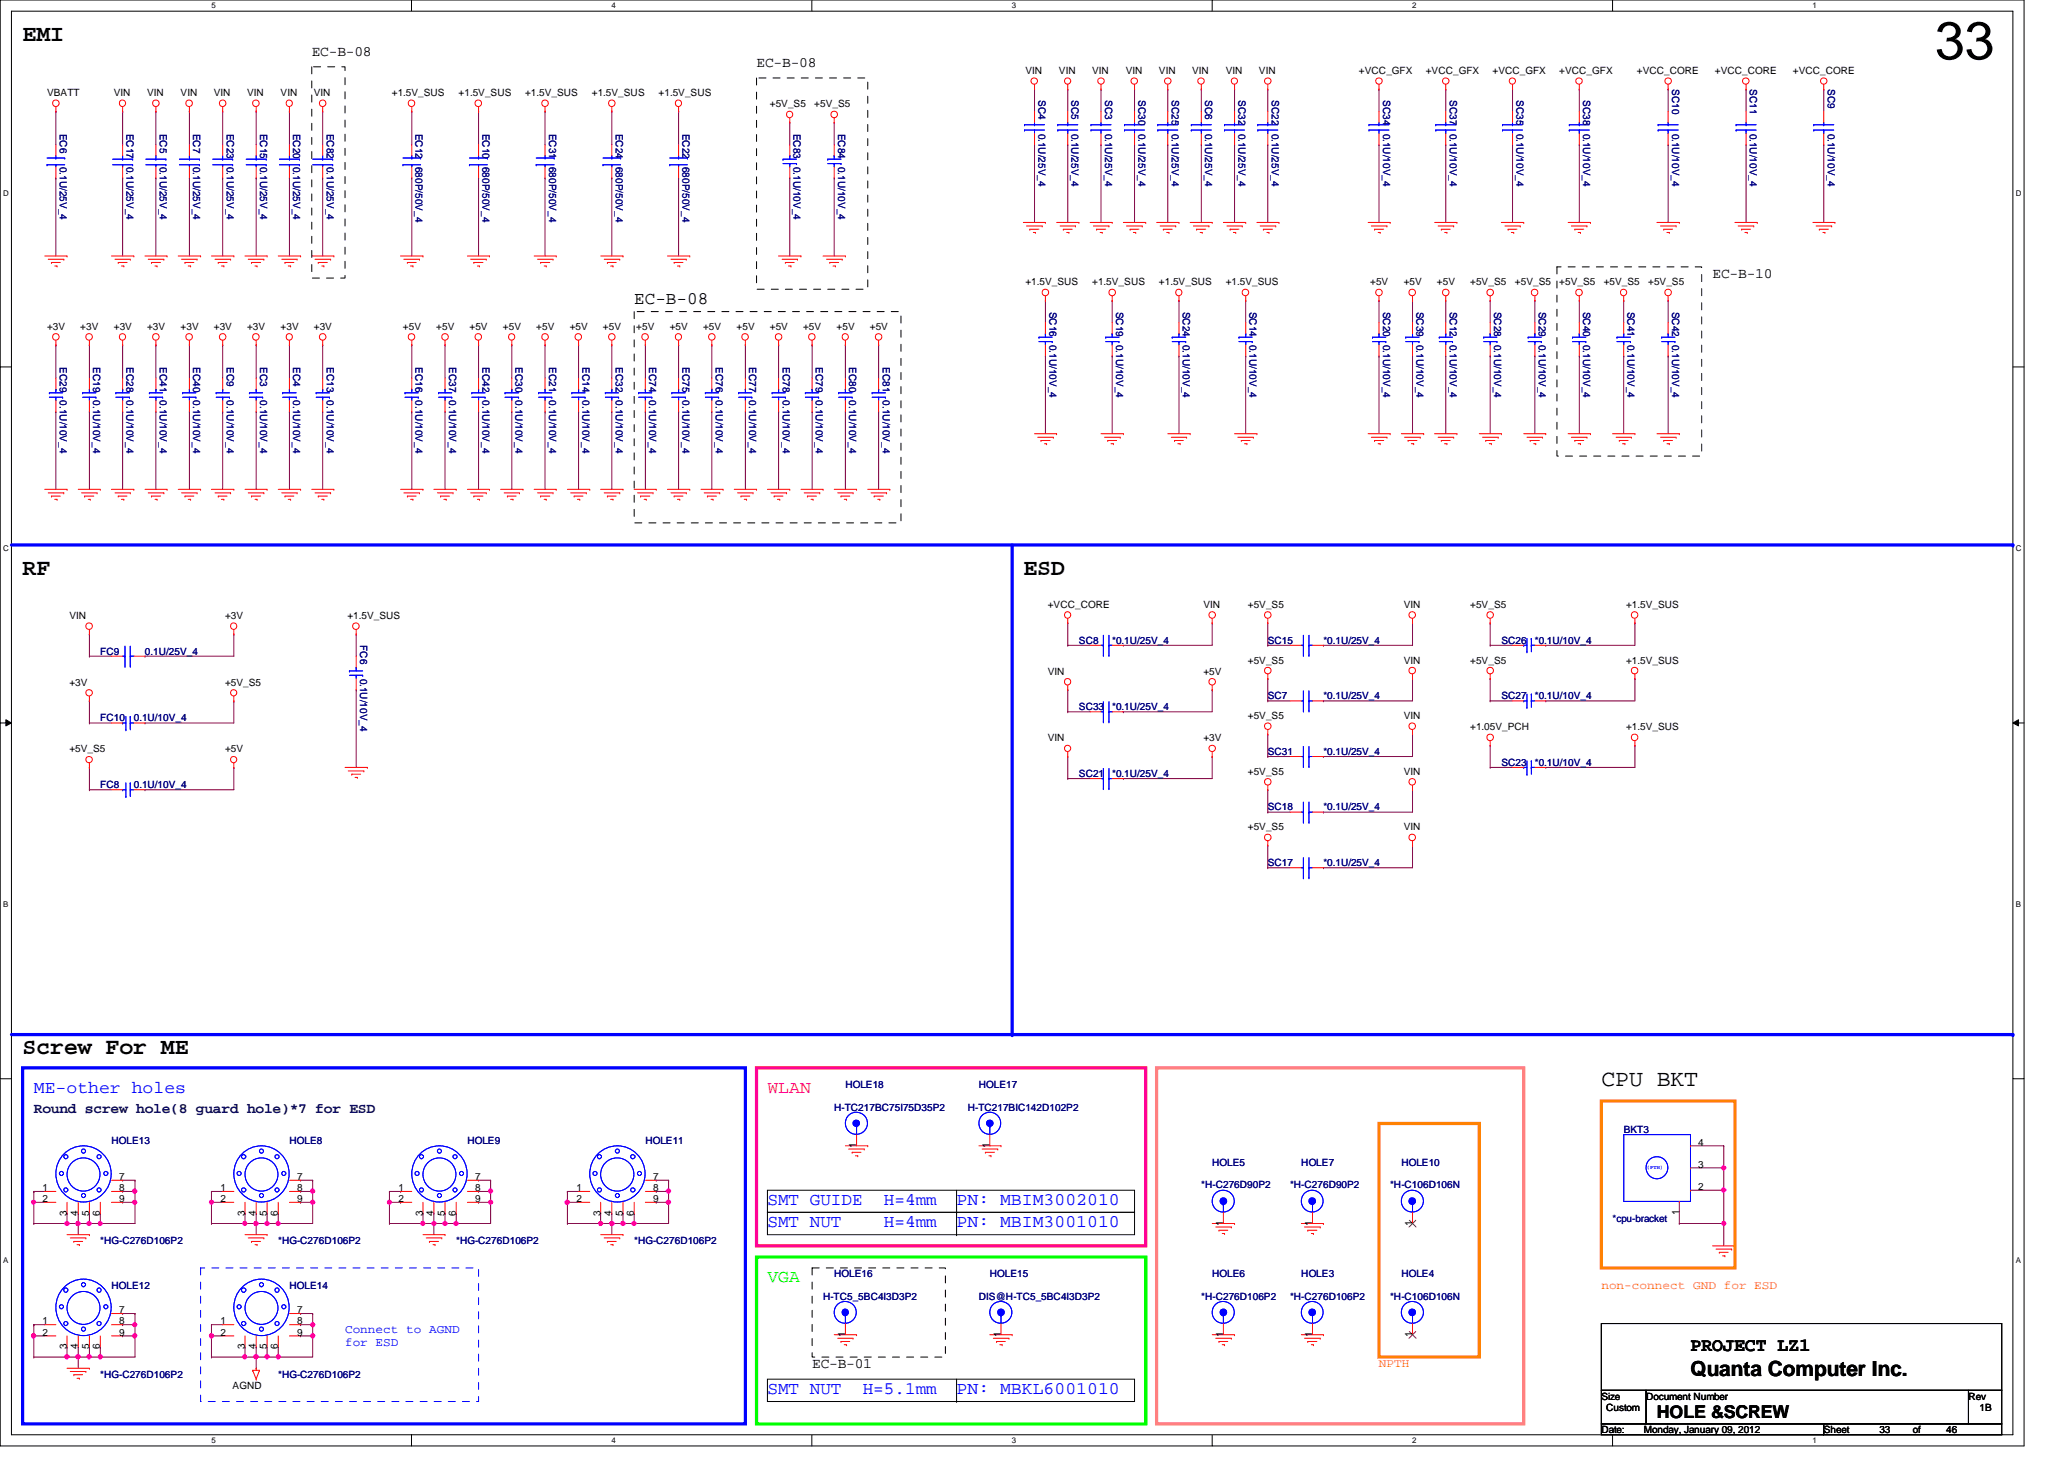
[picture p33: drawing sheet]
<svg xmlns="http://www.w3.org/2000/svg" width="297mm" height="210mm" viewBox="0 0 297 210" stroke-linecap="round" stroke-linejoin="round" font-family="sans-serif">
<defs><g id="words">
<text font-size="7.7" x="278.5" y="8.5">33</text>
<g font-size="3.3">
<text x="3.3" y="6">EMI</text>
<text x="3.3" y="82.8">RF</text>
<text x="147.3" y="82.8">ESD</text>
<text x="3.3" y="151.6">Screw For ME</text>
<text x="230.5" y="156.3">CPU BKT</text>
</g>
<text font-size="3" x="243.3" y="198">Quanta Computer Inc.</text>
<text font-size="2.7" x="243.3" y="194.3">PROJECT LZ1</text>
<g font-size="2.5">
<text x="91.3" y="43.7">EC-B-08</text>
<text x="238.5" y="204">HOLE &amp;SCREW</text>
</g>
<g font-size="2.5" fill="#00f">
<text x="4.9" y="157.3">ME-other holes</text>
<text x="110.4" y="173.3">SMT GUIDE</text>
<text x="127.2" y="173.3">H=4mm</text>
<text x="137.7" y="173.3">PN: MBIM3002010</text>
<text x="110.4" y="176.5">SMT NUT</text>
<text x="127.2" y="176.5">H=4mm</text>
<text x="137.7" y="176.5">PN: MBIM3001010</text>
<text x="110.4" y="200.5">SMT NUT</text>
<text x="124.2" y="200.5">H=5.1mm</text>
<text x="137.7" y="200.5">PN: MBKL6001010</text>
</g>
<text font-size="2.5" fill="#ff0080" x="110.4" y="157.3">WLAN</text>
<text font-size="2.5" fill="#0f0" x="110.4" y="184.5">VGA</text>
<g font-size="2.1">
<text x="44.9" y="8">EC-B-08</text>
<text x="108.9" y="9.6">EC-B-08</text>
<text x="246.5" y="40">EC-B-10</text>
<text x="116.9" y="196.8">EC-B-01</text>
</g>
<text font-size="2.1" fill="#000040" x="4.9" y="160.1">Round screw hole(8 guard hole)*7 for ESD</text>
<g font-size="1.7" fill="#ff8000">
<text x="230.5" y="185.4">non-connect GND for ESD</text>
<text x="198.5" y="196.6">NPTH</text>
</g>
<g font-size="1.7" fill="#00f">
<text x="49.7" y="191.8">Connect to AGND</text>
<text x="49.7" y="193.7">for ESD</text>
</g>
<g font-size="1.4">
<text x="147.6" y="10.6">VIN</text>
<text x="152.4" y="10.6">VIN</text>
<text x="157.2" y="10.6">VIN</text>
<text x="162" y="10.6">VIN</text>
<text x="166.8" y="10.6">VIN</text>
<text x="171.6" y="10.6">VIN</text>
<text x="176.4" y="10.6">VIN</text>
<text x="181.2" y="10.6">VIN</text>
<text x="195.6" y="10.6">+VCC_GFX</text>
<text x="205.2" y="10.6">+VCC_GFX</text>
<text x="214.8" y="10.6">+VCC_GFX</text>
<text x="224.4" y="10.6">+VCC_GFX</text>
<text x="235.6" y="10.6">+VCC_CORE</text>
<text x="246.8" y="10.6">+VCC_CORE</text>
<text x="258" y="10.6">+VCC_CORE</text>
<text x="6.8" y="13.8">VBATT</text>
<text x="16.4" y="13.8">VIN</text>
<text x="21.2" y="13.8">VIN</text>
<text x="26" y="13.8">VIN</text>
<text x="30.8" y="13.8">VIN</text>
<text x="35.6" y="13.8">VIN</text>
<text x="40.4" y="13.8">VIN</text>
<text x="45.2" y="13.8">VIN</text>
<text x="56.4" y="13.8">+1.5V_SUS</text>
<text x="66" y="13.8">+1.5V_SUS</text>
<text x="75.6" y="13.8">+1.5V_SUS</text>
<text x="85.2" y="13.8">+1.5V_SUS</text>
<text x="94.8" y="13.8">+1.5V_SUS</text>
<text x="110.8" y="15.5">+5V_S5</text>
<text x="117.2" y="15.5">+5V_S5</text>
<text x="147.6" y="41.1">+1.5V_SUS</text>
<text x="157.2" y="41.1">+1.5V_SUS</text>
<text x="166.8" y="41.1">+1.5V_SUS</text>
<text x="176.4" y="41.1">+1.5V_SUS</text>
<text x="197.2" y="41.1">+5V</text>
<text x="202" y="41.1">+5V</text>
<text x="206.8" y="41.1">+5V</text>
<text x="211.6" y="41.1">+5V_S5</text>
<text x="218" y="41.1">+5V_S5</text>
<text x="224.4" y="41.1">+5V_S5</text>
<text x="230.8" y="41.1">+5V_S5</text>
<text x="237.2" y="41.1">+5V_S5</text>
<text x="6.8" y="47.5">+3V</text>
<text x="11.6" y="47.5">+3V</text>
<text x="16.4" y="47.5">+3V</text>
<text x="21.2" y="47.5">+3V</text>
<text x="26" y="47.5">+3V</text>
<text x="30.8" y="47.5">+3V</text>
<text x="35.6" y="47.5">+3V</text>
<text x="40.4" y="47.5">+3V</text>
<text x="45.2" y="47.5">+3V</text>
<text x="58" y="47.5">+5V</text>
<text x="62.8" y="47.5">+5V</text>
<text x="67.6" y="47.5">+5V</text>
<text x="72.4" y="47.5">+5V</text>
<text x="77.2" y="47.5">+5V</text>
<text x="82" y="47.5">+5V</text>
<text x="86.8" y="47.5">+5V</text>
<text x="91.6" y="47.5">+5V</text>
<text x="96.4" y="47.5">+5V</text>
<text x="101.2" y="47.5">+5V</text>
<text x="106" y="47.5">+5V</text>
<text x="110.8" y="47.5">+5V</text>
<text x="115.6" y="47.5">+5V</text>
<text x="120.4" y="47.5">+5V</text>
<text x="125.2" y="47.5">+5V</text>
<text x="10" y="89.1">VIN</text>
<text x="32.4" y="89.1">+3V</text>
<text x="50" y="89.1">+1.5V_SUS</text>
<text x="150.8" y="87.5">+VCC_CORE</text>
<text x="173.2" y="87.5">VIN</text>
<text x="179.6" y="87.5">+5V_S5</text>
<text x="202" y="87.5">VIN</text>
<text x="211.6" y="87.5">+5V_S5</text>
<text x="234" y="87.5">+1.5V_SUS</text>
<text x="179.6" y="95.5">+5V_S5</text>
<text x="202" y="95.5">VIN</text>
<text x="211.6" y="95.5">+5V_S5</text>
<text x="234" y="95.5">+1.5V_SUS</text>
<text x="10" y="98.6">+3V</text>
<text x="32.4" y="98.6">+5V_S5</text>
<text x="150.8" y="97.1">VIN</text>
<text x="173.2" y="97.1">+5V</text>
<text x="150.8" y="106.6">VIN</text>
<text x="173.2" y="106.6">+3V</text>
<text x="179.6" y="103.5">+5V_S5</text>
<text x="202" y="103.5">VIN</text>
<text x="211.6" y="105.1">+1.05V_PCH</text>
<text x="234" y="105.1">+1.5V_SUS</text>
<text x="10" y="108.2">+5V_S5</text>
<text x="32.4" y="108.2">+5V</text>
<text x="179.6" y="111.5">+5V_S5</text>
<text x="202" y="111.5">VIN</text>
<text x="179.6" y="119.5">+5V_S5</text>
<text x="202" y="119.5">VIN</text>
<text x="123.2" y="165.1" transform="rotate(-90 123.2 165.1)">1</text>
<text x="142.4" y="165.1" transform="rotate(-90 142.4 165.1)">1</text>
<text x="244.4" y="168">3</text>
<text x="244.4" y="164.8">4</text>
<text x="6.1" y="171.4">1</text>
<text x="6.1" y="172.9">2</text>
<text x="17.1" y="171.4">8</text>
<text x="17.1" y="169.8">7</text>
<text x="17.1" y="172.9">9</text>
<text x="31.7" y="171.4">1</text>
<text x="31.7" y="172.9">2</text>
<text x="42.8" y="172.9">9</text>
<text x="42.8" y="171.4">8</text>
<text x="42.8" y="169.8">7</text>
<text x="57.4" y="171.4">1</text>
<text x="57.4" y="172.9">2</text>
<text x="68.4" y="172.9">9</text>
<text x="68.4" y="171.4">8</text>
<text x="68.4" y="169.8">7</text>
<text x="83" y="171.4">1</text>
<text x="83" y="172.9">2</text>
<text x="94" y="171.4">8</text>
<text x="94" y="169.8">7</text>
<text x="94" y="172.9">9</text>
<text x="244.4" y="171.2">2</text>
<text x="9.6" y="174.9" transform="rotate(-90 9.6 174.9)">3</text>
<text x="11.2" y="174.9" transform="rotate(-90 11.2 174.9)">4</text>
<text x="12.8" y="174.9" transform="rotate(-90 12.8 174.9)">5</text>
<text x="14.4" y="174.9" transform="rotate(-90 14.4 174.9)">6</text>
<text x="35.2" y="174.9" transform="rotate(-90 35.2 174.9)">3</text>
<text x="36.8" y="174.9" transform="rotate(-90 36.8 174.9)">4</text>
<text x="38.4" y="174.9" transform="rotate(-90 38.4 174.9)">5</text>
<text x="40" y="174.9" transform="rotate(-90 40 174.9)">6</text>
<text x="60.8" y="174.9" transform="rotate(-90 60.8 174.9)">3</text>
<text x="62.4" y="174.9" transform="rotate(-90 62.4 174.9)">4</text>
<text x="64" y="174.9" transform="rotate(-90 64 174.9)">5</text>
<text x="65.6" y="174.9" transform="rotate(-90 65.6 174.9)">6</text>
<text x="86.4" y="174.9" transform="rotate(-90 86.4 174.9)">3</text>
<text x="88" y="174.9" transform="rotate(-90 88 174.9)">4</text>
<text x="89.6" y="174.9" transform="rotate(-90 89.6 174.9)">5</text>
<text x="91.2" y="174.9" transform="rotate(-90 91.2 174.9)">6</text>
<text x="176" y="176.3" transform="rotate(-90 176 176.3)">1</text>
<text x="188.8" y="176.3" transform="rotate(-90 188.8 176.3)">1</text>
<text x="203.2" y="176.3" transform="rotate(-90 203.2 176.3)">1</text>
<text x="241.6" y="174.8" transform="rotate(-90 241.6 174.8)">1</text>
<text x="6.1" y="190.5">1</text>
<text x="17.1" y="190.5">8</text>
<text x="17.1" y="188.9">7</text>
<text x="31.7" y="190.5">1</text>
<text x="42.8" y="190.5">8</text>
<text x="42.8" y="188.9">7</text>
<text x="6.1" y="192.2">2</text>
<text x="9.6" y="194.1" transform="rotate(-90 9.6 194.1)">3</text>
<text x="11.2" y="194.1" transform="rotate(-90 11.2 194.1)">4</text>
<text x="12.8" y="194.1" transform="rotate(-90 12.8 194.1)">5</text>
<text x="14.4" y="194.1" transform="rotate(-90 14.4 194.1)">6</text>
<text x="17.1" y="192.2">9</text>
<text x="31.7" y="192.2">2</text>
<text x="35.2" y="194.1" transform="rotate(-90 35.2 194.1)">3</text>
<text x="36.8" y="194.1" transform="rotate(-90 36.8 194.1)">4</text>
<text x="38.4" y="194.1" transform="rotate(-90 38.4 194.1)">5</text>
<text x="40" y="194.1" transform="rotate(-90 40 194.1)">6</text>
<text x="42.8" y="192.2">9</text>
<text x="121.6" y="192.3" transform="rotate(-90 121.6 192.3)">1</text>
<text x="144" y="192.3" transform="rotate(-90 144 192.3)">1</text>
<text x="176" y="192.3" transform="rotate(-90 176 192.3)">1</text>
<text x="188.8" y="192.3" transform="rotate(-90 188.8 192.3)">1</text>
<text x="203.2" y="192.3" transform="rotate(-90 203.2 192.3)">1</text>
<text x="33.5" y="199.8">AGND</text>
<text x="230.5" y="201.4">Size</text>
<text x="231.1" y="203">Custom</text>
<text x="236.9" y="201.4">Document Number</text>
<text x="283.3" y="201.4">Rev</text>
<text x="284.9" y="203">1B</text>
<text x="230.5" y="206.2">Date:</text>
<text x="236.6" y="206.2">Monday, January 09, 2012</text>
<text x="262.5" y="206.2">Sheet</text>
<text x="270.5" y="206.2">33</text>
<text x="275.3" y="206.2">of</text>
<text x="280.1" y="206.2">46</text>
</g>
<g font-size="1.4" fill="#000080">
<text x="149.4" y="14.4" transform="rotate(90 149.4 14.4)">SC4</text>
<text x="154.2" y="14.4" transform="rotate(90 154.2 14.4)">SC5</text>
<text x="159" y="14.4" transform="rotate(90 159 14.4)">SC3</text>
<text x="163.8" y="14.4" transform="rotate(90 163.8 14.4)">SC30</text>
<text x="168.7" y="14.4" transform="rotate(90 168.7 14.4)">SC25</text>
<text x="173.4" y="14.4" transform="rotate(90 173.4 14.4)">SC6</text>
<text x="178.2" y="14.4" transform="rotate(90 178.2 14.4)">SC32</text>
<text x="183" y="14.4" transform="rotate(90 183 14.4)">SC22</text>
<text x="199" y="14.4" transform="rotate(90 199 14.4)">SC34</text>
<text x="208.7" y="14.4" transform="rotate(90 208.7 14.4)">SC37</text>
<text x="218.2" y="14.4" transform="rotate(90 218.2 14.4)">SC35</text>
<text x="227.8" y="14.4" transform="rotate(90 227.8 14.4)">SC38</text>
<text x="240.7" y="12.8" transform="rotate(90 240.7 12.8)">SC10</text>
<text x="251.8" y="12.8" transform="rotate(90 251.8 12.8)">SC11</text>
<text x="263.1" y="12.8" transform="rotate(90 263.1 12.8)">SC9</text>
<text x="8.6" y="19.2" transform="rotate(90 8.6 19.2)">EC6</text>
<text x="18.2" y="19.2" transform="rotate(90 18.2 19.2)">EC17</text>
<text x="23" y="19.2" transform="rotate(90 23 19.2)">EC5</text>
<text x="27.8" y="19.2" transform="rotate(90 27.8 19.2)">EC7</text>
<text x="32.6" y="19.2" transform="rotate(90 32.6 19.2)">EC23</text>
<text x="37.4" y="19.2" transform="rotate(90 37.4 19.2)">EC15</text>
<text x="42.2" y="19.2" transform="rotate(90 42.2 19.2)">EC20</text>
<text x="47" y="19.2" transform="rotate(90 47 19.2)">EC82</text>
<text x="59.8" y="19.2" transform="rotate(90 59.8 19.2)">EC12</text>
<text x="69.4" y="19.2" transform="rotate(90 69.4 19.2)">EC10</text>
<text x="79" y="19.2" transform="rotate(90 79 19.2)">EC31</text>
<text x="88.6" y="19.2" transform="rotate(90 88.6 19.2)">EC24</text>
<text x="98.2" y="19.2" transform="rotate(90 98.2 19.2)">EC22</text>
<text x="114.2" y="19.2" transform="rotate(90 114.2 19.2)">EC83</text>
<text x="120.6" y="19.2" transform="rotate(90 120.6 19.2)">EC84</text>
<text x="149.4" y="19.2" transform="rotate(90 149.4 19.2)">0.1U/25V_4</text>
<text x="154.2" y="19.2" transform="rotate(90 154.2 19.2)">0.1U/25V_4</text>
<text x="159" y="19.2" transform="rotate(90 159 19.2)">0.1U/25V_4</text>
<text x="163.8" y="19.2" transform="rotate(90 163.8 19.2)">0.1U/25V_4</text>
<text x="168.7" y="19.2" transform="rotate(90 168.7 19.2)">0.1U/25V_4</text>
<text x="173.4" y="19.2" transform="rotate(90 173.4 19.2)">0.1U/25V_4</text>
<text x="178.2" y="19.2" transform="rotate(90 178.2 19.2)">0.1U/25V_4</text>
<text x="183" y="19.2" transform="rotate(90 183 19.2)">0.1U/25V_4</text>
<text x="199" y="19.2" transform="rotate(90 199 19.2)">0.1U/10V_4</text>
<text x="208.7" y="19.2" transform="rotate(90 208.7 19.2)">0.1U/10V_4</text>
<text x="218.2" y="19.2" transform="rotate(90 218.2 19.2)">0.1U/10V_4</text>
<text x="227.8" y="19.2" transform="rotate(90 227.8 19.2)">0.1U/10V_4</text>
<text x="240.7" y="19.2" transform="rotate(90 240.7 19.2)">0.1U/10V_4</text>
<text x="251.8" y="19.2" transform="rotate(90 251.8 19.2)">0.1U/10V_4</text>
<text x="263.1" y="19.2" transform="rotate(90 263.1 19.2)">0.1U/10V_4</text>
<text x="8.6" y="24" transform="rotate(90 8.6 24)">0.1U/25V_4</text>
<text x="18.2" y="24" transform="rotate(90 18.2 24)">0.1U/25V_4</text>
<text x="23" y="24" transform="rotate(90 23 24)">0.1U/25V_4</text>
<text x="27.8" y="24" transform="rotate(90 27.8 24)">0.1U/25V_4</text>
<text x="32.6" y="24" transform="rotate(90 32.6 24)">0.1U/25V_4</text>
<text x="37.4" y="24" transform="rotate(90 37.4 24)">0.1U/25V_4</text>
<text x="42.2" y="24" transform="rotate(90 42.2 24)">0.1U/25V_4</text>
<text x="47" y="24" transform="rotate(90 47 24)">0.1U/25V_4</text>
<text x="59.8" y="24" transform="rotate(90 59.8 24)">680P/50V_4</text>
<text x="69.4" y="24" transform="rotate(90 69.4 24)">680P/50V_4</text>
<text x="79" y="24" transform="rotate(90 79 24)">680P/50V_4</text>
<text x="88.6" y="24" transform="rotate(90 88.6 24)">680P/50V_4</text>
<text x="98.2" y="24" transform="rotate(90 98.2 24)">680P/50V_4</text>
<text x="114.2" y="24" transform="rotate(90 114.2 24)">0.1U/10V_4</text>
<text x="120.6" y="24" transform="rotate(90 120.6 24)">0.1U/10V_4</text>
<text x="151" y="44.8" transform="rotate(90 151 44.8)">SC16</text>
<text x="160.7" y="44.8" transform="rotate(90 160.7 44.8)">SC19</text>
<text x="170.2" y="44.8" transform="rotate(90 170.2 44.8)">SC24</text>
<text x="179.8" y="44.8" transform="rotate(90 179.8 44.8)">SC14</text>
<text x="199" y="44.8" transform="rotate(90 199 44.8)">SC20</text>
<text x="203.8" y="44.8" transform="rotate(90 203.8 44.8)">SC39</text>
<text x="208.7" y="44.8" transform="rotate(90 208.7 44.8)">SC12</text>
<text x="215.1" y="44.8" transform="rotate(90 215.1 44.8)">SC28</text>
<text x="221.4" y="44.8" transform="rotate(90 221.4 44.8)">SC29</text>
<text x="227.8" y="44.8" transform="rotate(90 227.8 44.8)">SC40</text>
<text x="234.2" y="44.8" transform="rotate(90 234.2 44.8)">SC41</text>
<text x="240.7" y="44.8" transform="rotate(90 240.7 44.8)">SC42</text>
<text x="8.6" y="52.8" transform="rotate(90 8.6 52.8)">EC29</text>
<text x="13.4" y="52.8" transform="rotate(90 13.4 52.8)">EC19</text>
<text x="18.2" y="52.8" transform="rotate(90 18.2 52.8)">EC28</text>
<text x="23" y="52.8" transform="rotate(90 23 52.8)">EC41</text>
<text x="27.8" y="52.8" transform="rotate(90 27.8 52.8)">EC40</text>
<text x="32.6" y="52.8" transform="rotate(90 32.6 52.8)">EC9</text>
<text x="37.4" y="52.8" transform="rotate(90 37.4 52.8)">EC3</text>
<text x="42.2" y="52.8" transform="rotate(90 42.2 52.8)">EC4</text>
<text x="47" y="52.8" transform="rotate(90 47 52.8)">EC13</text>
<text x="59.8" y="52.8" transform="rotate(90 59.8 52.8)">EC16</text>
<text x="64.6" y="52.8" transform="rotate(90 64.6 52.8)">EC37</text>
<text x="69.4" y="52.8" transform="rotate(90 69.4 52.8)">EC42</text>
<text x="74.2" y="52.8" transform="rotate(90 74.2 52.8)">EC30</text>
<text x="79" y="52.8" transform="rotate(90 79 52.8)">EC21</text>
<text x="83.8" y="52.8" transform="rotate(90 83.8 52.8)">EC14</text>
<text x="88.6" y="52.8" transform="rotate(90 88.6 52.8)">EC32</text>
<text x="93.4" y="52.8" transform="rotate(90 93.4 52.8)">EC74</text>
<text x="98.2" y="52.8" transform="rotate(90 98.2 52.8)">EC75</text>
<text x="103" y="52.8" transform="rotate(90 103 52.8)">EC76</text>
<text x="107.8" y="52.8" transform="rotate(90 107.8 52.8)">EC77</text>
<text x="112.6" y="52.8" transform="rotate(90 112.6 52.8)">EC78</text>
<text x="117.4" y="52.8" transform="rotate(90 117.4 52.8)">EC79</text>
<text x="122.2" y="52.8" transform="rotate(90 122.2 52.8)">EC80</text>
<text x="127" y="52.8" transform="rotate(90 127 52.8)">EC81</text>
<text x="151" y="49.6" transform="rotate(90 151 49.6)">0.1U/10V_4</text>
<text x="160.7" y="49.6" transform="rotate(90 160.7 49.6)">0.1U/10V_4</text>
<text x="170.2" y="49.6" transform="rotate(90 170.2 49.6)">0.1U/10V_4</text>
<text x="179.8" y="49.6" transform="rotate(90 179.8 49.6)">0.1U/10V_4</text>
<text x="199" y="49.6" transform="rotate(90 199 49.6)">0.1U/10V_4</text>
<text x="203.8" y="49.6" transform="rotate(90 203.8 49.6)">0.1U/10V_4</text>
<text x="208.7" y="49.6" transform="rotate(90 208.7 49.6)">0.1U/10V_4</text>
<text x="215.1" y="49.6" transform="rotate(90 215.1 49.6)">0.1U/10V_4</text>
<text x="221.4" y="49.6" transform="rotate(90 221.4 49.6)">0.1U/10V_4</text>
<text x="227.8" y="49.6" transform="rotate(90 227.8 49.6)">0.1U/10V_4</text>
<text x="234.2" y="49.6" transform="rotate(90 234.2 49.6)">0.1U/10V_4</text>
<text x="240.7" y="49.6" transform="rotate(90 240.7 49.6)">0.1U/10V_4</text>
<text x="8.6" y="57.6" transform="rotate(90 8.6 57.6)">0.1U/10V_4</text>
<text x="13.4" y="57.6" transform="rotate(90 13.4 57.6)">0.1U/10V_4</text>
<text x="18.2" y="57.6" transform="rotate(90 18.2 57.6)">0.1U/10V_4</text>
<text x="23" y="57.6" transform="rotate(90 23 57.6)">0.1U/10V_4</text>
<text x="27.8" y="57.6" transform="rotate(90 27.8 57.6)">0.1U/10V_4</text>
<text x="32.6" y="57.6" transform="rotate(90 32.6 57.6)">0.1U/10V_4</text>
<text x="37.4" y="57.6" transform="rotate(90 37.4 57.6)">0.1U/10V_4</text>
<text x="42.2" y="57.6" transform="rotate(90 42.2 57.6)">0.1U/10V_4</text>
<text x="47" y="57.6" transform="rotate(90 47 57.6)">0.1U/10V_4</text>
<text x="59.8" y="57.6" transform="rotate(90 59.8 57.6)">0.1U/10V_4</text>
<text x="64.6" y="57.6" transform="rotate(90 64.6 57.6)">0.1U/10V_4</text>
<text x="69.4" y="57.6" transform="rotate(90 69.4 57.6)">0.1U/10V_4</text>
<text x="74.2" y="57.6" transform="rotate(90 74.2 57.6)">0.1U/10V_4</text>
<text x="79" y="57.6" transform="rotate(90 79 57.6)">0.1U/10V_4</text>
<text x="83.8" y="57.6" transform="rotate(90 83.8 57.6)">0.1U/10V_4</text>
<text x="88.6" y="57.6" transform="rotate(90 88.6 57.6)">0.1U/10V_4</text>
<text x="93.4" y="57.6" transform="rotate(90 93.4 57.6)">0.1U/10V_4</text>
<text x="98.2" y="57.6" transform="rotate(90 98.2 57.6)">0.1U/10V_4</text>
<text x="103" y="57.6" transform="rotate(90 103 57.6)">0.1U/10V_4</text>
<text x="107.8" y="57.6" transform="rotate(90 107.8 57.6)">0.1U/10V_4</text>
<text x="112.6" y="57.6" transform="rotate(90 112.6 57.6)">0.1U/10V_4</text>
<text x="117.4" y="57.6" transform="rotate(90 117.4 57.6)">0.1U/10V_4</text>
<text x="122.2" y="57.6" transform="rotate(90 122.2 57.6)">0.1U/10V_4</text>
<text x="127" y="57.6" transform="rotate(90 127 57.6)">0.1U/10V_4</text>
<text x="14.4" y="94.2">FC9</text>
<text x="20.9" y="94.2">0.1U/25V_4</text>
<text x="51.8" y="92.8" transform="rotate(90 51.8 92.8)">FC6</text>
<text x="155.3" y="92.6">SC8</text>
<text x="160.1" y="92.6">*0.1U/25V_4</text>
<text x="182.5" y="92.6">SC15</text>
<text x="190.5" y="92.6">*0.1U/25V_4</text>
<text x="216.1" y="92.6">SC26</text>
<text x="220.9" y="92.6">*0.1U/10V_4</text>
<text x="51.8" y="97.6" transform="rotate(90 51.8 97.6)">0.1U/10V_4</text>
<text x="182.5" y="100.6">SC7</text>
<text x="190.5" y="100.6">*0.1U/25V_4</text>
<text x="216.1" y="100.6">SC27</text>
<text x="220.9" y="100.6">*0.1U/10V_4</text>
<text x="14.4" y="103.8">FC10</text>
<text x="19.3" y="103.8">0.1U/10V_4</text>
<text x="155.3" y="102.2">SC33</text>
<text x="160.1" y="102.2">*0.1U/25V_4</text>
<text x="14.4" y="113.4">FC8</text>
<text x="19.3" y="113.4">0.1U/10V_4</text>
<text x="155.3" y="111.8">SC21</text>
<text x="160.1" y="111.8">*0.1U/25V_4</text>
<text x="182.5" y="108.6">SC31</text>
<text x="190.5" y="108.6">*0.1U/25V_4</text>
<text x="216.1" y="110.2">SC23</text>
<text x="220.9" y="110.2">*0.1U/10V_4</text>
<text x="182.5" y="116.6">SC18</text>
<text x="190.5" y="116.6">*0.1U/25V_4</text>
<text x="182.5" y="124.6">SC17</text>
<text x="190.5" y="124.6">*0.1U/25V_4</text>
<text x="120.1" y="159.8">H-TC217BC75I75D35P2</text>
<text x="121.7" y="156.6">HOLE18</text>
<text x="139.3" y="159.8">H-TC217BIC142D102P2</text>
<text x="140.9" y="156.6">HOLE17</text>
<text x="16" y="164.6">HOLE13</text>
<text x="41.7" y="164.6">HOLE8</text>
<text x="67.3" y="164.6">HOLE9</text>
<text x="92.9" y="164.6">HOLE11</text>
<text x="174.5" y="167.8">HOLE5</text>
<text x="187.3" y="167.8">HOLE7</text>
<text x="201.7" y="167.8">HOLE10</text>
<text x="233.7" y="163">BKT3</text>
<text x="172.9" y="171">*H-C276D90P2</text>
<text x="185.7" y="171">*H-C276D90P2</text>
<text x="200.1" y="171">*H-C106D106N</text>
<text x="14.4" y="179">*HG-C276D106P2</text>
<text x="40" y="179">*HG-C276D106P2</text>
<text x="65.7" y="179">*HG-C276D106P2</text>
<text x="91.3" y="179">*HG-C276D106P2</text>
<text x="232.1" y="175.8">*cpu-bracket</text>
<text x="16" y="185.4">HOLE12</text>
<text x="41.7" y="185.4">HOLE14</text>
<text x="120.1" y="183.8">HOLE16</text>
<text x="142.4" y="183.8">HOLE15</text>
<text x="174.5" y="183.8">HOLE6</text>
<text x="187.3" y="183.8">HOLE3</text>
<text x="201.7" y="183.8">HOLE4</text>
<text x="118.4" y="187">H-TC5_5BC4I3D3P2</text>
<text x="140.9" y="187">DIS@H-TC5_5BC4I3D3P2</text>
<text x="172.9" y="187">*H-C276D106P2</text>
<text x="185.7" y="187">*H-C276D106P2</text>
<text x="200.1" y="187">*H-C106D106N</text>
<text x="14.4" y="198.2">*HG-C276D106P2</text>
<text x="40" y="198.2">*HG-C276D106P2</text>
</g>
<g font-size="1.1">
<text x="30.4" y="1.1">5</text>
<text x="88" y="1.1">4</text>
<text x="145.6" y="1.1">3</text>
<text x="203.2" y="1.1">2</text>
<text x="260.9" y="1.1">1</text>
<text x=".5" y="28.2">D</text>
<text x="290.1" y="28.2">D</text>
<text x=".5" y="79.3">C</text>
<text x="290.1" y="79.3">C</text>
<text x=".5" y="130.6">B</text>
<text x="290.1" y="130.6">B</text>
<text x=".5" y="181.7">A</text>
<text x="290.1" y="181.7">A</text>
<text x="30.4" y="207.6">5</text>
<text x="88" y="207.6">4</text>
<text x="145.6" y="207.6">3</text>
<text x="203.2" y="207.6">2</text>
<text x="260.9" y="207.6">1</text>
</g>
<text font-size=".8" fill="#00f" x="237" y="168.2">(PTH)</text>
</g></defs>
<path d="M0 0h291.3v208h-291.3zM1.6 1.6h288.1v204.8h-288.1z" fill="none" stroke="#000" stroke-width=".14"/>
<g fill="#fff">
<path d="M30.4 .2h.6v1.2h-.6z"/>
<path d="M30.4 206.6h.6v1.2h-.6z"/>
</g>
<path d="M59.2 0v1.6M59.2 206.4v1.6" fill="none" stroke="#000" stroke-width=".14"/>
<g fill="#fff">
<path d="M88 .2h.6v1.2h-.6z"/>
<path d="M88 206.6h.6v1.2h-.6z"/>
</g>
<path d="M116.8 0v1.6M116.8 206.4v1.6" fill="none" stroke="#000" stroke-width=".14"/>
<g fill="#fff">
<path d="M145.6 .2h.6v1.2h-.6z"/>
<path d="M145.6 206.6h.6v1.2h-.6z"/>
</g>
<path d="M174.5 0v1.6M174.5 206.4v1.6" fill="none" stroke="#000" stroke-width=".14"/>
<g fill="#fff">
<path d="M203.2 .2h.6v1.2h-.6z"/>
<path d="M203.2 206.6h.6v1.2h-.6z"/>
</g>
<path d="M232.1 0v1.6M232.1 206.4v1.6" fill="none" stroke="#000" stroke-width=".14"/>
<g fill="#fff">
<path d="M260.9 .2h.5v1.2h-.5z"/>
<path d="M260.9 206.6h.5v1.2h-.5z"/>
<path d="M.5 27.2h.7v1.2h-.7z"/>
<path d="M290.1 27.2h.8v1.2h-.8z"/>
<path d="M.5 78.4h.7v1.1h-.7z"/>
<path d="M290.1 78.4h.8v1.1h-.8z"/>
</g>
<path d="M0 52.8h1.6M289.7 52.8h1.6" fill="none" stroke="#000" stroke-width=".14"/>
<g fill="#fff">
<path d="M.5 129.6h.7v1.2h-.7z"/>
<path d="M290.1 129.6h.7v1.2h-.7z"/>
</g>
<path d="M0 104h1.6M.8 103.5l.8 .5-.8 .4zM289.7 104l.8-.5v.9zM289.7 104h1.6" fill="none" stroke="#000" stroke-width=".14"/>
<path d="M.8 103.5l.8 .5-.8 .4zM289.7 104l.8-.5v.9z" fill="#000"/>
<g fill="#fff">
<path d="M.5 180.8h.7v1.1h-.7z"/>
<path d="M290.1 180.8h.7v1.1h-.7z"/>
</g>
<path d="M0 155.2h1.6M289.7 155.2h1.6" fill="none" stroke="#000" stroke-width=".14"/>
<path d="M14.4 176h.1M14.4 176h5" fill="none" stroke="#800040" stroke-width=".14"/>
<circle cx="14.4" cy="176" r=".3" fill="#f0f"/>
<circle cx="14.4" cy="176" r=".3" fill="none" stroke="#f0f" stroke-width=".14"/>
<path d="M4.9 173h.1M4.9 173v3" fill="none" stroke="#800040" stroke-width=".14"/>
<circle cx="4.8" cy="173" r=".3" fill="#f0f"/>
<circle cx="4.8" cy="173" r=".3" fill="none" stroke="#f0f" stroke-width=".14"/>
<path d="M12.9 176h.1M12.9 174.6h.1M12.9 176h1.5M12.9 174.6v1.4M14.4 176h.1M14.4 176v.2M17.6 169.8h.1M17.6 173h.1M17.6 169.8h1.8M19.4 171.4h.1M19.4 171.4v1.6h-1.8" fill="none" stroke="#800040" stroke-width=".14"/>
<circle cx="12.8" cy="176" r=".3" fill="#f0f"/>
<circle cx="12.8" cy="176" r=".3" fill="none" stroke="#f0f" stroke-width=".14"/>
<path d="M9.6 176h.1M9.6 176h1.7" fill="none" stroke="#800040" stroke-width=".14"/>
<circle cx="11.2" cy="176" r=".3" fill="#f0f"/>
<circle cx="11.2" cy="176" r=".3" fill="none" stroke="#f0f" stroke-width=".14"/>
<circle cx="9.6" cy="176" r=".31" fill="#f0f"/>
<circle cx="9.6" cy="176" r=".31" fill="none" stroke="#f0f" stroke-width=".14"/>
<path d="M11.3 176h.1M11.3 174.6h.1M11.3 174.6v3M36.9 176h.1M36.9 176v1.6M36.9 176h1.5" fill="none" stroke="#800040" stroke-width=".14"/>
<circle cx="36.8" cy="176" r=".3" fill="#f0f"/>
<circle cx="36.8" cy="176" r=".3" fill="none" stroke="#f0f" stroke-width=".14"/>
<path d="M19.4 171.4h.1M19.4 171.4l.2 .1" fill="none" stroke="#800040" stroke-width=".14"/>
<circle cx="19.4" cy="171.4" r=".3" fill="#f0f"/>
<circle cx="19.4" cy="171.4" r=".3" fill="none" stroke="#f0f" stroke-width=".14"/>
<path d="M62.4 176h.1M62.4 176v1.6M65.7 176h.1M65.7 176h4.9" fill="none" stroke="#800040" stroke-width=".14"/>
<circle cx="65.6" cy="176" r=".31" fill="#f0f"/>
<circle cx="65.6" cy="176" r=".31" fill="none" stroke="#f0f" stroke-width=".14"/>
<path d="M56 173h.1M56 173v3" fill="none" stroke="#800040" stroke-width=".14"/>
<circle cx="56" cy="173" r=".3" fill="#f0f"/>
<circle cx="56" cy="173" r=".3" fill="none" stroke="#f0f" stroke-width=".14"/>
<path d="M64 174.6h.1M64 174.6v1.4h1.7M65.7 176h.1M65.7 176v.2M68.9 169.8h.1M68.9 173h.1M68.9 169.8h1.7M70.6 171.4h.1M70.6 171.4v1.6h-1.7" fill="none" stroke="#800040" stroke-width=".14"/>
<circle cx="64" cy="176" r=".3" fill="#f0f"/>
<circle cx="64" cy="176" r=".3" fill="none" stroke="#f0f" stroke-width=".14"/>
<path d="M60.9 176h1.5M62.4 176h.1" fill="none" stroke="#800040" stroke-width=".14"/>
<circle cx="60.8" cy="176" r=".3" fill="#f0f"/>
<circle cx="60.8" cy="176" r=".3" fill="none" stroke="#f0f" stroke-width=".14"/>
<circle cx="62.4" cy="176" r=".3" fill="#f0f"/>
<circle cx="62.4" cy="176" r=".3" fill="none" stroke="#f0f" stroke-width=".14"/>
<path d="M70.6 171.4h.1M70.6 171.4l.2 .1" fill="none" stroke="#800040" stroke-width=".14"/>
<circle cx="70.6" cy="171.4" r=".3" fill="#f0f"/>
<circle cx="70.6" cy="171.4" r=".3" fill="none" stroke="#f0f" stroke-width=".14"/>
<path d="M56 173h1.7M57.7 173h.1M62.4 176h1.6M64 176h.1" fill="none" stroke="#800040" stroke-width=".14"/>
<circle cx="64" cy="176" r=".3" fill="#f0f"/>
<circle cx="64" cy="176" r=".3" fill="none" stroke="#f0f" stroke-width=".14"/>
<g fill="none" stroke="#800040" stroke-width=".14">
<path d="M4.9 173h.1M4.9 173h1.5M56 171.4h1.7M57.7 171.4h.1M60.9 174.6h.1M60.9 174.6v1.4M65.7 174.6h.1M65.7 174.6v1.4M68.9 171.4h.1M68.9 171.4h1.7M70.6 171.4h.1M70.6 169.8h.1"/>
<path d="M70.6 173h.1M70.6 171.4l.2 .1M70.6 169.8v1.6M70.6 173v3"/>
</g>
<circle cx="70.6" cy="173" r=".3" fill="#f0f"/>
<circle cx="70.6" cy="173" r=".3" fill="none" stroke="#f0f" stroke-width=".14"/>
<path d="M40 176h.1M40 176h5" fill="none" stroke="#800040" stroke-width=".14"/>
<circle cx="40" cy="176" r=".3" fill="#f0f"/>
<circle cx="40" cy="176" r=".3" fill="none" stroke="#f0f" stroke-width=".14"/>
<path d="M30.4 173h.1M30.4 173v3" fill="none" stroke="#800040" stroke-width=".14"/>
<circle cx="30.4" cy="173" r=".3" fill="#f0f"/>
<circle cx="30.4" cy="173" r=".3" fill="none" stroke="#f0f" stroke-width=".14"/>
<path d="M38.4 176h.1M38.4 174.6h.1M38.4 176h1.6M38.4 174.6v1.4M40 176h.1M40 176v.2M43.3 169.8h.1M43.3 173h.1M43.3 169.8h1.7M45 171.4h.1M45 171.4v1.6h-1.7" fill="none" stroke="#800040" stroke-width=".14"/>
<circle cx="38.4" cy="176" r=".3" fill="#f0f"/>
<circle cx="38.4" cy="176" r=".3" fill="none" stroke="#f0f" stroke-width=".14"/>
<path d="M35.3 176h.1M35.3 176h1.6" fill="none" stroke="#800040" stroke-width=".14"/>
<circle cx="36.8" cy="176" r=".3" fill="#f0f"/>
<circle cx="36.8" cy="176" r=".3" fill="none" stroke="#f0f" stroke-width=".14"/>
<circle cx="35.2" cy="176" r=".3" fill="#f0f"/>
<circle cx="35.2" cy="176" r=".3" fill="none" stroke="#f0f" stroke-width=".14"/>
<path d="M45 171.4h.1M45 171.4l.2 .1" fill="none" stroke="#800040" stroke-width=".14"/>
<circle cx="45" cy="171.4" r=".3" fill="#f0f"/>
<circle cx="45" cy="171.4" r=".3" fill="none" stroke="#f0f" stroke-width=".14"/>
<g fill="none" stroke="#800040" stroke-width=".14">
<path d="M30.4 173h.1M30.4 171.4h.1M30.4 173h1.6M30.4 171.4h1.6M35.3 174.6h.1M35.3 174.6v1.4M40 174.6h.1M40 174.6v1.4M43.3 171.4h.1M43.3 171.4h1.7M45 171.4h.1M45 169.8h.1"/>
<path d="M45 173h.1M45 171.4l.2 .1M45 169.8v1.6M45 173v3"/>
</g>
<circle cx="45" cy="173" r=".3" fill="#f0f"/>
<circle cx="45" cy="173" r=".3" fill="none" stroke="#f0f" stroke-width=".14"/>
<path d="M9.6 174.6h.1M9.6 174.6v1.4M11.3 176h.1M11.3 176h1.6M17.6 171.4h.1M17.6 171.4h1.8M19.4 171.4h.1M19.4 171.4l.2 .1" fill="none" stroke="#800040" stroke-width=".14"/>
<circle cx="11.2" cy="176" r=".3" fill="#f0f"/>
<circle cx="11.2" cy="176" r=".3" fill="none" stroke="#f0f" stroke-width=".14"/>
<path d="M4.9 171.4h.1M4.9 171.4h1.5M14.4 174.6h.1M14.4 174.6v1.4M19.4 169.8h.1M19.4 173h.1M19.4 169.8v1.6M19.4 173v3" fill="none" stroke="#800040" stroke-width=".14"/>
<circle cx="19.4" cy="173" r=".3" fill="#f0f"/>
<circle cx="19.4" cy="173" r=".3" fill="none" stroke="#f0f" stroke-width=".14"/>
<path d="M36.9 174.6h.1M36.9 174.6v1.4M62.4 174.6h.1M62.4 174.6v1.4M241.7 172.8h.1M241.7 172.8v3.2M243.3 171.2h.1M243.3 171.2h4.8M40 195.2h.1M40 195.2h5" fill="none" stroke="#800040" stroke-width=".14"/>
<circle cx="40" cy="195.2" r=".3" fill="#f0f"/>
<circle cx="40" cy="195.2" r=".3" fill="none" stroke="#f0f" stroke-width=".14"/>
<path d="M30.4 192.2h.1M30.4 192.2v3" fill="none" stroke="#800040" stroke-width=".14"/>
<circle cx="30.4" cy="192.2" r=".31" fill="#f0f"/>
<circle cx="30.4" cy="192.2" r=".31" fill="none" stroke="#f0f" stroke-width=".14"/>
<path d="M38.4 195.2h.1M38.4 193.8h.1M38.4 195.2h1.6M38.4 193.8v1.4M40 195.2h.1M40 195.2v.2M43.3 189h.1M43.3 192.2h.1M43.3 189h1.7M45 190.6h.1M45 190.6v1.6h-1.7" fill="none" stroke="#800040" stroke-width=".14"/>
<circle cx="38.4" cy="195.2" r=".3" fill="#f0f"/>
<circle cx="38.4" cy="195.2" r=".3" fill="none" stroke="#f0f" stroke-width=".14"/>
<path d="M35.3 195.2h.1M35.3 195.2h1.6" fill="none" stroke="#800040" stroke-width=".14"/>
<circle cx="36.8" cy="195.2" r=".3" fill="#f0f"/>
<circle cx="36.8" cy="195.2" r=".3" fill="none" stroke="#f0f" stroke-width=".14"/>
<circle cx="35.2" cy="195.2" r=".3" fill="#f0f"/>
<circle cx="35.2" cy="195.2" r=".3" fill="none" stroke="#f0f" stroke-width=".14"/>
<path d="M36.9 195.2h.1M36.9 193.8h.1M36.9 193.8v3M45 190.6h.1M45 190.6l.2 .2" fill="none" stroke="#800040" stroke-width=".14"/>
<circle cx="45" cy="190.6" r=".3" fill="#f0f"/>
<circle cx="45" cy="190.6" r=".3" fill="none" stroke="#f0f" stroke-width=".14"/>
<path d="M30.4 192.2h.1M30.4 192.2h1.6M35.3 193.8h.1M35.3 193.8v1.4M36.9 195.2h.1M36.9 195.2h1.5M43.3 190.6h.1M43.3 190.6h1.7M45 190.6h.1M45 190.6l.2 .2" fill="none" stroke="#800040" stroke-width=".14"/>
<circle cx="36.8" cy="195.2" r=".3" fill="#f0f"/>
<circle cx="36.8" cy="195.2" r=".3" fill="none" stroke="#f0f" stroke-width=".14"/>
<path d="M30.4 190.6h.1M30.4 190.6h1.6M40 193.8h.1M40 193.8v1.4M45 189h.1M45 192.2h.1M45 189v1.6M45 192.2v3" fill="none" stroke="#800040" stroke-width=".14"/>
<circle cx="45" cy="192.2" r=".31" fill="#f0f"/>
<circle cx="45" cy="192.2" r=".31" fill="none" stroke="#f0f" stroke-width=".14"/>
<path d="M241.7 176h.1M241.7 176h6.4" fill="none" stroke="#800040" stroke-width=".14"/>
<circle cx="248.1" cy="176" r=".3" fill="#f0f"/>
<circle cx="248.1" cy="176" r=".3" fill="none" stroke="#f0f" stroke-width=".14"/>
<path d="M243.3 164.8h.1M243.3 164.8h4.8M248.1 164.8h.1M248.1 168h.1M248.1 164.8v6.4" fill="none" stroke="#800040" stroke-width=".14"/>
<circle cx="248.1" cy="168" r=".3" fill="#f0f"/>
<circle cx="248.1" cy="168" r=".3" fill="none" stroke="#f0f" stroke-width=".14"/>
<path d="M248.1 171.2h.1M248.1 171.2v4.8" fill="none" stroke="#800040" stroke-width=".14"/>
<circle cx="248.1" cy="171.2" r=".3" fill="#f0f"/>
<circle cx="248.1" cy="171.2" r=".3" fill="none" stroke="#f0f" stroke-width=".14"/>
<path d="M14.4 195.2h.1M14.4 195.2h5" fill="none" stroke="#800040" stroke-width=".14"/>
<circle cx="14.4" cy="195.2" r=".3" fill="#f0f"/>
<circle cx="14.4" cy="195.2" r=".3" fill="none" stroke="#f0f" stroke-width=".14"/>
<path d="M4.9 192.2h.1M4.9 192.2v3" fill="none" stroke="#800040" stroke-width=".14"/>
<circle cx="4.8" cy="192.2" r=".31" fill="#f0f"/>
<circle cx="4.8" cy="192.2" r=".31" fill="none" stroke="#f0f" stroke-width=".14"/>
<path d="M12.9 195.2h.1M12.9 193.8h.1M12.9 195.2h1.5M12.9 193.8v1.4M14.4 195.2h.1M14.4 195.2v.2M17.6 189h.1M17.6 192.2h.1M17.6 189h1.8M19.4 190.6h.1M19.4 190.6v1.6h-1.8" fill="none" stroke="#800040" stroke-width=".14"/>
<circle cx="12.8" cy="195.2" r=".3" fill="#f0f"/>
<circle cx="12.8" cy="195.2" r=".3" fill="none" stroke="#f0f" stroke-width=".14"/>
<path d="M9.6 195.2h.1M9.6 195.2h1.7" fill="none" stroke="#800040" stroke-width=".14"/>
<circle cx="11.2" cy="195.2" r=".3" fill="#f0f"/>
<circle cx="11.2" cy="195.2" r=".3" fill="none" stroke="#f0f" stroke-width=".14"/>
<circle cx="9.6" cy="195.2" r=".31" fill="#f0f"/>
<circle cx="9.6" cy="195.2" r=".31" fill="none" stroke="#f0f" stroke-width=".14"/>
<path d="M11.3 195.2h.1M11.3 193.8h.1M11.3 193.8v3M19.4 190.6h.1M19.4 190.6l.2 .2" fill="none" stroke="#800040" stroke-width=".14"/>
<circle cx="19.4" cy="190.6" r=".3" fill="#f0f"/>
<circle cx="19.4" cy="190.6" r=".3" fill="none" stroke="#f0f" stroke-width=".14"/>
<path d="M4.9 192.2h.1M4.9 192.2h1.5M9.6 193.8h.1M9.6 193.8v1.4M11.3 195.2h.1M11.3 195.2h1.6M17.6 190.6h.1M17.6 190.6h1.8M19.4 190.6h.1M19.4 190.6l.2 .2" fill="none" stroke="#800040" stroke-width=".14"/>
<circle cx="11.2" cy="195.2" r=".3" fill="#f0f"/>
<circle cx="11.2" cy="195.2" r=".3" fill="none" stroke="#f0f" stroke-width=".14"/>
<path d="M4.9 190.6h.1M4.9 190.6h1.5M14.4 193.8h.1M14.4 193.8v1.4M19.4 189h.1M19.4 192.2h.1M19.4 189v1.6M19.4 192.2v3" fill="none" stroke="#800040" stroke-width=".14"/>
<circle cx="19.4" cy="192.2" r=".31" fill="#f0f"/>
<circle cx="19.4" cy="192.2" r=".31" fill="none" stroke="#f0f" stroke-width=".14"/>
<g fill="none" stroke="#800040" stroke-width=".14">
<path d="M8 16h.1M8 16v4.8M148.9 12.8h.1M148.9 12.8v3.2M153.7 12.8h.1M153.7 12.8v3.2M158.5 12.8h.1M158.5 12.8v3.2M163.3 12.8h.1M163.3 12.8v3.2M168.1 12.8h.1M168.1 12.8v3.2"/>
<path d="M172.9 12.8h.1M172.9 12.8v3.2M177.7 12.8h.1M177.7 12.8v3.2M198.5 12.8h.1M198.5 12.8v3.2M208.1 12.8h.1M208.1 12.8v3.2M217.7 12.8h.1M217.7 12.8v3.2M227.3 12.8h.1M227.3 12.8v3.2"/>
<path d="M240.1 12.8h.1M240.1 12.8v3.2M251.3 12.8h.1M251.3 12.8v3.2M262.5 12.8h.1M262.5 12.8v3.2M8 25.6h.1M8 25.6v11.2M148.9 20.8h.1M148.9 20.8v11.2M153.7 20.8h.1M153.7 20.8v11.2"/>
<path d="M158.5 20.8h.1M158.5 20.8v11.2M163.3 20.8h.1M163.3 20.8v11.2M168.1 20.8h.1M168.1 20.8v11.2M172.9 20.8h.1M172.9 20.8v11.2M177.7 20.8h.1M177.7 20.8v11.2M198.5 20.8h.1M198.5 20.8v11.2"/>
<path d="M208.1 20.8h.1M208.1 20.8v11.2M217.7 20.8h.1M217.7 20.8v11.2M227.3 20.8h.1M227.3 20.8v11.2M240.1 20.8h.1M240.1 20.8v11.2M251.3 20.8h.1M251.3 20.8v11.2M262.5 20.8h.1M262.5 20.8v11.2"/>
<path d="M150.4 51.2h.1M150.4 43.2h.1M150.4 43.2v3.2M150.4 51.2v11.2M160.1 51.2h.1M160.1 43.2h.1M160.1 43.2v3.2M160.1 51.2v11.2M169.7 51.2h.1M169.7 43.2h.1M169.7 43.2v3.2M169.7 51.2v11.2"/>
<path d="M179.3 51.2h.1M179.3 43.2h.1M179.3 43.2v3.2M179.3 51.2v11.2M198.5 51.2h.1M198.5 43.2h.1M198.5 43.2v3.2M198.5 51.2v11.2M214.5 51.2h.1M214.5 43.2h.1M214.5 43.2v3.2M214.5 51.2v11.2"/>
<path d="M220.9 51.2h.1M220.9 43.2h.1M220.9 43.2v3.2M220.9 51.2v11.2M153.7 89.6h.1M153.7 92.8h.1M153.7 89.6v3.2M153.7 92.8h3.2M161.7 92.8h.1M174.5 89.6h.1M174.5 89.6v3.2h-12.8M182.5 89.6h.1"/>
<path d="M182.5 92.8h.1M182.5 97.6h.1M182.5 89.6v3.2M182.5 97.6v3.2M182.5 92.8h3.2M190.5 92.8h.1M203.3 89.6h.1M203.3 97.6h.1M203.3 89.6v3.2h-12.8M203.3 97.6v3.2h-12.8M214.5 89.6h.1M214.5 92.8h.1"/>
<path d="M214.5 97.6h.1M214.5 92.8h3.2M214.5 89.6v3.2M214.5 97.6v3.2M222.5 92.8h.1M235.3 89.6h.1M235.3 97.6h.1M235.3 89.6v3.2h-12.8M235.3 97.6v3.2h-12.8M182.5 100.8h.1M182.5 105.6h.1M182.5 108.8h.1"/>
<path d="M182.5 105.6v3.2M182.5 100.8h3.2M182.5 108.8h3.2M190.5 100.8h.1M190.5 108.8h.1M203.3 105.6h.1M203.3 105.6v3.2h-12.8M214.5 107.2h.1M214.5 110.4h.1M214.5 100.8h.1M214.5 107.2v3.2M214.5 110.4h3.2"/>
<path d="M214.5 100.8h3.2M222.5 110.4h.1M222.5 100.8h.1M235.3 107.2h.1M235.3 107.2v3.2h-12.8M4.9 176h.1M4.9 171.4h.1M4.9 176h4.7M4.9 171.4v1.6M30.4 171.4h.1M30.4 176h.1M30.4 176h4.9"/>
<path d="M30.4 171.4v1.6M56 171.4h.1M56 176h.1M56 176h4.9M56 171.4v1.6M81.7 171.4h.1M81.7 176h.1M81.7 176h4.7M81.7 171.4v1.6M88 176h.1M88 176v1.6M91.3 176h.1"/>
<path d="M91.3 176h4.9M243.3 168h.1M243.3 168h4.8M248.1 176h.1M248.1 176v3.2M4.9 190.6h.1M4.9 195.2h.1M4.9 190.6v1.6M4.9 195.2h4.7M30.4 195.2h.1M30.4 190.6h.1M30.4 195.2h4.9"/>
<path d="M30.4 190.6v1.6"/>
</g>
<circle cx="91.2" cy="176" r=".3" fill="#f0f"/>
<circle cx="91.2" cy="176" r=".3" fill="none" stroke="#f0f" stroke-width=".14"/>
<path d="M81.7 173h.1M81.7 173v3" fill="none" stroke="#800040" stroke-width=".14"/>
<circle cx="81.6" cy="173" r=".31" fill="#f0f"/>
<circle cx="81.6" cy="173" r=".31" fill="none" stroke="#f0f" stroke-width=".14"/>
<path d="M89.7 176h.1M89.7 174.6h.1M89.7 176h1.6M89.7 174.6v1.4M91.3 176h.1M91.3 176v.2M94.4 169.8h.1M94.4 173h.1M94.4 169.8h1.8M96.2 171.4h.1M96.2 171.4v1.6h-1.8" fill="none" stroke="#800040" stroke-width=".14"/>
<circle cx="89.6" cy="176" r=".31" fill="#f0f"/>
<circle cx="89.6" cy="176" r=".31" fill="none" stroke="#f0f" stroke-width=".14"/>
<path d="M86.4 176h.1M86.4 176h1.6" fill="none" stroke="#800040" stroke-width=".14"/>
<circle cx="88.1" cy="176" r=".3" fill="#f0f"/>
<circle cx="88.1" cy="176" r=".3" fill="none" stroke="#f0f" stroke-width=".14"/>
<circle cx="86.4" cy="176" r=".3" fill="#f0f"/>
<circle cx="86.4" cy="176" r=".3" fill="none" stroke="#f0f" stroke-width=".14"/>
<path d="M96.2 171.4h.1M96.2 171.4l.2 .1" fill="none" stroke="#800040" stroke-width=".14"/>
<circle cx="96.2" cy="171.4" r=".31" fill="#f0f"/>
<circle cx="96.2" cy="171.4" r=".31" fill="none" stroke="#f0f" stroke-width=".14"/>
<path d="M81.7 173h.1M81.7 173h1.6M88 176h.1M88 176h1.7" fill="none" stroke="#800040" stroke-width=".14"/>
<circle cx="88.1" cy="176" r=".3" fill="#f0f"/>
<circle cx="88.1" cy="176" r=".3" fill="none" stroke="#f0f" stroke-width=".14"/>
<g fill="none" stroke="#800040" stroke-width=".14">
<path d="M81.7 171.4h.1M81.7 171.4h1.6M86.4 174.6h.1M86.4 174.6v1.4M91.3 174.6h.1M91.3 174.6v1.4M94.4 171.4h.1M94.4 171.4h1.8M96.2 171.4h.1M96.2 169.8h.1M96.2 173h.1M96.2 171.4l.2 .1"/>
<path d="M96.2 169.8v1.6M96.2 173v3"/>
</g>
<circle cx="96.2" cy="173" r=".31" fill="#f0f"/>
<circle cx="96.2" cy="173" r=".31" fill="none" stroke="#f0f" stroke-width=".14"/>
<g fill="none" stroke="#800040" stroke-width=".14">
<path d="M17.6 16h.1M17.6 16v4.8M22.4 16h.1M22.4 16v4.8M27.3 16h.1M27.3 16v4.8M32 16h.1M32 16v4.8M36.9 16h.1M36.9 16v4.8M41.7 16h.1M41.7 16v4.8"/>
<path d="M46.4 16h.1M46.4 16v4.8M59.3 16h.1M59.3 16v4.8M68.9 16h.1M68.9 16v4.8M78.4 16h.1M78.4 16v4.8M88 16h.1M88 16v4.8M97.7 16h.1M97.7 16v4.8"/>
<path d="M113.7 17.6h.1M113.7 17.6v3.2M120.1 17.6h.1M120.1 17.6v3.2M182.5 12.8h.1M182.5 12.8v3.2M17.6 25.6h.1M17.6 25.6v11.2M22.4 25.6h.1M22.4 25.6v11.2M27.3 25.6h.1M27.3 25.6v11.2"/>
<path d="M32 25.6h.1M32 25.6v11.2M36.9 25.6h.1M36.9 25.6v11.2M41.7 25.6h.1M41.7 25.6v11.2M46.4 25.6h.1M46.4 25.6v11.2M59.3 25.6h.1M59.3 25.6v11.2M68.9 25.6h.1M68.9 25.6v11.2"/>
<path d="M78.4 25.6h.1M78.4 25.6v11.2M88 25.6h.1M88 25.6v11.2M97.7 25.6h.1M97.7 25.6v11.2M113.7 25.6h.1M113.7 25.6v11.2M120.1 25.6h.1M120.1 25.6v11.2M182.5 20.8h.1M182.5 20.8v11.2"/>
<path d="M8 59.2h.1M8 49.6h.1M8 49.6v4.8M8 59.2v11.2M12.9 59.2h.1M12.9 49.6h.1M12.9 49.6v4.8M12.9 59.2v11.2M17.6 59.2h.1M17.6 49.6h.1M17.6 49.6v4.8M17.6 59.2v11.2"/>
<path d="M22.4 59.2h.1M22.4 49.6h.1M22.4 49.6v4.8M22.4 59.2v11.2M27.3 59.2h.1M27.3 49.6h.1M27.3 49.6v4.8M27.3 59.2v11.2M32 59.2h.1M32 49.6h.1M32 49.6v4.8M32 59.2v11.2"/>
<path d="M36.9 59.2h.1M36.9 49.6h.1M36.9 49.6v4.8M36.9 59.2v11.2M41.7 59.2h.1M41.7 49.6h.1M41.7 49.6v4.8M41.7 59.2v11.2M46.4 59.2h.1M46.4 49.6h.1M46.4 49.6v4.8M46.4 59.2v11.2"/>
<path d="M59.3 59.2h.1M59.3 49.6h.1M59.3 49.6v4.8M59.3 59.2v11.2M64 59.2h.1M64 49.6h.1M64 49.6v4.8M64 59.2v11.2M68.9 59.2h.1M68.9 49.6h.1M68.9 49.6v4.8M68.9 59.2v11.2"/>
<path d="M73.7 59.2h.1M73.7 49.6h.1M73.7 49.6v4.8M73.7 59.2v11.2M78.4 59.2h.1M78.4 49.6h.1M78.4 49.6v4.8M78.4 59.2v11.2M83.3 59.2h.1M83.3 49.6h.1M83.3 49.6v4.8M83.3 59.2v11.2"/>
<path d="M88 59.2h.1M88 49.6h.1M88 49.6v4.8M88 59.2v11.2M92.9 59.2h.1M92.9 49.6h.1M92.9 49.6v4.8M92.9 59.2v11.2M97.7 59.2h.1M97.7 49.6h.1M97.7 49.6v4.8M97.7 59.2v11.2"/>
<path d="M102.4 59.2h.1M102.4 49.6h.1M102.4 49.6v4.8M102.4 59.2v11.2M107.3 59.2h.1M107.3 49.6h.1M107.3 49.6v4.8M107.3 59.2v11.2M112.1 59.2h.1M112.1 49.6h.1M112.1 49.6v4.8M112.1 59.2v11.2"/>
<path d="M116.9 59.2h.1M116.9 49.6h.1M116.9 49.6v4.8M116.9 59.2v11.2M121.7 59.2h.1M121.7 49.6h.1M121.7 49.6v4.8M121.7 59.2v11.2M126.4 59.2h.1M126.4 49.6h.1M126.4 49.6v4.8M126.4 59.2v11.2"/>
<path d="M203.3 51.2h.1M203.3 43.2h.1M203.3 43.2v3.2M203.3 51.2v11.2M208.1 51.2h.1M208.1 43.2h.1M208.1 43.2v3.2M208.1 51.2v11.2M227.3 51.2h.1M227.3 43.2h.1M227.3 43.2v3.2M227.3 51.2v11.2"/>
<path d="M233.7 51.2h.1M233.7 43.2h.1M233.7 43.2v3.2M233.7 51.2v11.2M240.1 51.2h.1M240.1 43.2h.1M240.1 43.2v3.2M240.1 51.2v11.2M12.9 91.2h.1M12.9 94.4h.1M12.9 91.2v3.2M12.9 94.4h3.1"/>
<path d="M20.9 94.4h.1M33.7 91.2h.1M33.7 91.2v3.2h-12.8M51.3 99.2h.1M51.3 91.2h.1M51.3 91.2v3.2M51.3 99.2v11.2M153.7 99.2h.1M153.7 99.2v3.2M174.5 99.2h.1M174.5 99.2v3.2h-12.8M12.9 100.8h.1"/>
<path d="M12.9 104h.1M12.9 110.4h.1M12.9 113.6h.1M12.9 100.8v3.2M12.9 110.4v3.2M12.9 104h3.1M12.9 113.6h3.1M20.9 104h.1M20.9 113.6h.1M33.7 100.8h.1M33.7 110.4h.1M33.7 100.8v3.2h-12.8"/>
<path d="M33.7 110.4v3.2h-12.8M153.7 108.8h.1M153.7 112h.1M153.7 102.4h.1M153.7 108.8v3.2M153.7 112h3.2M153.7 102.4h3.2M161.7 112h.1M161.7 102.4h.1M174.5 108.8h.1M174.5 108.8v3.2h-12.8M182.5 113.6h.1"/>
<path d="M182.5 116.8h.1M182.5 113.6v3.2M182.5 116.8h3.2M190.5 116.8h.1M203.3 113.6h.1M203.3 113.6v3.2h-12.8M182.5 121.6h.1M182.5 124.8h.1M182.5 121.6v3.2M182.5 124.8h3.2M190.5 124.8h.1M203.3 121.6h.1"/>
<path d="M203.3 121.6v3.2h-12.8M88 174.6h.1M88 174.6v1.4"/>
</g>
<g fill="none" stroke="#f00" stroke-width=".14">
<path d="M8 16h.1M8 15.4v.6M17.6 16h.1M17.6 15.4v.6M22.4 16h.1M22.4 15.4v.6M27.3 16h.1M27.3 15.4v.6M32 16h.1M32 15.4v.6M36.9 16h.1M36.9 15.4v.6"/>
<path d="M41.7 16h.1M41.7 15.4v.6M46.4 16h.1M46.4 15.4v.6M59.3 16h.1M59.3 15.4v.6M68.9 16h.1M68.9 15.4v.6M78.4 16h.1M78.4 15.4v.6M88 16h.1M88 15.4v.6"/>
<path d="M97.7 16h.1M97.7 15.4v.6M113.7 17.6h.1M113.7 17v.6M120.1 17.6h.1M120.1 17v.6M148.9 12.8h.1M148.9 12.1v.7M153.7 12.8h.1M153.7 12.1v.7M158.5 12.8h.1M158.5 12.1v.7"/>
<path d="M163.3 12.8h.1M163.3 12.1v.7M168.1 12.8h.1M168.1 12.1v.7M172.9 12.8h.1M172.9 12.1v.7M177.7 12.8h.1M177.7 12.1v.7M182.5 12.8h.1M182.5 12.1v.7M198.5 12.8h.1M198.5 12.1v.7"/>
<path d="M208.1 12.8h.1M208.1 12.1v.7M217.7 12.8h.1M217.7 12.1v.7M227.3 12.8h.1M227.3 12.1v.7M240.1 12.8h.1M240.1 12.1v.7M251.3 12.8h.1M251.3 12.1v.7M262.5 12.8h.1M262.5 12.1v.7"/>
<path d="M6.4 36.8h3.2M6.9 37.3h2.3M7.4 37.8h.1M7.4 37.8h1.3M7.9 38.3h.3M8.2 38.3h.1M9.2 37.3h.1M9.6 36.8h.1M16 36.8h3.3M16.5 37.3h2.3M17 37.8h.1M17 37.8h1.3"/>
<path d="M17.5 38.3h.3M17.8 38.3h.1M18.8 37.3h.1M19.3 36.8h.1M20.9 36.8h3.1M21.3 37.3h2.3M21.8 37.8h.1M21.8 37.8h1.3M22.3 38.3h.3M22.6 38.3h.1M23.6 37.3h.1M24 36.8h.1"/>
<path d="M25.7 36.8h3.2M26.1 37.3h2.3M26.6 37.8h.1M26.6 37.8h1.3M27.1 38.3h.3M27.4 38.3h.1M28.4 37.3h.1M28.9 36.8h.1M30.4 36.8h3.3M30.9 37.3h2.3M31.4 37.8h.1M31.4 37.8h1.3"/>
<path d="M31.9 38.3h.3M32.2 38.3h.1M33.2 37.3h.1M33.7 36.8h.1M35.3 36.8h3.1M35.7 37.3h2.3M36.2 37.8h.1M36.2 37.8h1.3M36.7 38.3h.3M37 38.3h.1M38 37.3h.1M38.4 36.8h.1"/>
<path d="M40 36.8h3.3M40.6 37.3h2.2M41 37.8h.1M41 37.8h1.3M41.5 38.3h.3M41.8 38.3h.1M42.8 37.3h.1M43.3 36.8h.1M44.9 36.8h3.1M45.3 37.3h2.3M45.8 37.8h.1M45.8 37.8h1.3"/>
<path d="M46.3 38.3h.3M46.6 38.3h.1M47.6 37.3h.1M48 36.8h.1M57.7 36.8h3.2M58.1 37.3h2.3M58.6 37.8h.1M58.6 37.8h1.3M59.1 38.3h.3M59.4 38.3h.1M60.4 37.3h.1M60.9 36.8h.1"/>
<path d="M67.3 36.8h3.1M67.7 37.3h2.3M68.2 37.8h.1M68.2 37.8h1.3M68.7 38.3h.3M69 38.3h.1M70 37.3h.1M70.4 36.8h.1M76.9 36.8h3.1M77.3 37.3h2.3M77.8 37.8h.1M77.8 37.8h1.3"/>
<path d="M78.3 38.3h.3M78.6 38.3h.1M79.6 37.3h.1M80 36.8h.1M86.4 36.8h3.3M86.9 37.3h2.3M87.4 37.8h.1M87.4 37.8h1.3M87.9 38.3h.3M88.2 38.3h.1M89.2 37.3h.1M89.7 36.8h.1"/>
<path d="M96.1 36.8h3.2M96.6 37.3h2.2M97 37.8h.1M97 37.8h1.3M97.5 38.3h.3M97.8 38.3h.1M98.8 37.3h.1M99.3 36.8h.1M112.1 36.8h3.2M112.6 37.3h2.2M113 37.8h.1M113 37.8h1.3"/>
<path d="M113.5 38.3h.3M113.8 38.3h.1M114.8 37.3h.1M115.3 36.8h.1M118.4 36.8h3.3M119 37.3h2.2M119.4 37.8h.1M119.4 37.8h1.3M119.9 38.3h.3M120.2 38.3h.1M121.2 37.3h.1M121.7 36.8h.1"/>
<path d="M147.3 32h3.1M147.7 32.5h2.3M148.2 33h.1M148.2 33h1.3M148.7 33.4h.3M149 33.4h.1M150 32.5h.1M150.4 32h.1M152.1 32h3.2M152.6 32.5h2.2M153 33h.1M153 33h1.3"/>
<path d="M153.5 33.4h.3M153.8 33.4h.1M154.8 32.5h.1M155.3 32h.1M156.9 32h3.2M157.3 32.5h2.3M157.8 33h.1M157.8 33h1.3M158.3 33.4h.3M158.6 33.4h.1M159.6 32.5h.1M160.1 32h.1"/>
<path d="M161.7 32h3.2M162.1 32.5h2.3M162.6 33h.1M162.6 33h1.3M163.1 33.4h.3M163.4 33.4h.1M164.4 32.5h.1M164.9 32h.1M166.5 32h3.2M167 32.5h2.2M167.4 33h.1M167.4 33h1.3"/>
<path d="M167.9 33.4h.3M168.2 33.4h.1M169.2 32.5h.1M169.7 32h.1M171.3 32h3.2M171.7 32.5h2.3M172.2 33h.1M172.2 33h1.3M172.7 33.4h.3M173 33.4h.1M174 32.5h.1M174.5 32h.1"/>
<path d="M176.1 32h3.2M176.6 32.5h2.2M177 33h.1M177 33h1.3M177.5 33.4h.3M177.8 33.4h.1M178.8 32.5h.1M179.3 32h.1M180.9 32h3.2M181.4 32.5h2.2M181.8 33h.1M181.8 33h1.3"/>
<path d="M182.3 33.4h.3M182.6 33.4h.1M183.6 32.5h.1M184.1 32h.1M196.9 32h3.2M197.4 32.5h2.2M197.8 33h.1M197.8 33h1.3M198.3 33.4h.3M198.6 33.4h.1M199.6 32.5h.1M200.1 32h.1"/>
<path d="M206.5 32h3.2M207 32.5h2.2M207.4 33h.1M207.4 33h1.3M207.9 33.4h.3M208.2 33.4h.1M209.2 32.5h.1M209.7 32h.1M216.1 32h3.2M216.6 32.5h2.2M217 33h.1M217 33h1.3"/>
<path d="M217.5 33.4h.3M217.8 33.4h.1M218.8 32.5h.1M219.3 32h.1M225.7 32h3.2M226.1 32.5h2.3M226.6 33h.1M226.6 33h1.3M227.1 33.4h.4M227.5 33.4h.1M228.4 32.5h.1M228.9 32h.1"/>
<path d="M238.5 32h3.2M239 32.5h2.2M239.4 33h.1M239.4 33h1.3M239.9 33.4h.3M240.2 33.4h.1M241.2 32.5h.1M241.7 32h.1M249.7 32h3.2M250.1 32.5h2.3M250.7 33h.1M250.7 33h1.2"/>
<path d="M251.1 33.4h.4M251.5 33.4h.1M252.4 32.5h.1M252.9 32h.1M260.9 32h3.2M261.4 32.5h2.2M261.8 33h.1M261.8 33h1.3M262.3 33.4h.3M262.6 33.4h.1M263.6 32.5h.1M264.1 32h.1"/>
<path d="M8 49.6h.1M8 49v.6M12.9 49.6h.1M12.9 49v.6M17.6 49.6h.1M17.6 49v.6M22.4 49.6h.1M22.4 49v.6M27.3 49.6h.1M27.3 49v.6M32 49.6h.1M32 49v.6"/>
<path d="M36.9 49.6h.1M36.9 49v.6M41.7 49.6h.1M41.7 49v.6M46.4 49.6h.1M46.4 49v.6M59.3 49.6h.1M59.3 49v.6M64 49.6h.1M64 49v.6M68.9 49.6h.1M68.9 49v.6"/>
<path d="M73.7 49.6h.1M73.7 49v.6M78.4 49.6h.1M78.4 49v.6M83.3 49.6h.1M83.3 49v.6M88 49.6h.1M88 49v.6M92.9 49.6h.1M92.9 49v.6M97.7 49.6h.1M97.7 49v.6"/>
<path d="M102.4 49.6h.1M102.4 49v.6M107.3 49.6h.1M107.3 49v.6M112.1 49.6h.1M112.1 49v.6M116.9 49.6h.1M116.9 49v.6M121.7 49.6h.1M121.7 49v.6M126.4 49.6h.1M126.4 49v.6"/>
<path d="M150.4 43.2h.1M150.4 42.6v.6M160.1 43.2h.1M160.1 42.6v.6M169.7 43.2h.1M169.7 42.6v.6M179.3 43.2h.1M179.3 42.6v.6M198.5 43.2h.1M198.5 42.6v.6M203.3 43.2h.1M203.3 42.6v.6"/>
<path d="M208.1 43.2h.1M208.1 42.6v.6M214.5 43.2h.1M214.5 42.6v.6M220.9 43.2h.1M220.9 42.6v.6M227.3 43.2h.1M227.3 42.6v.6M233.7 43.2h.1M233.7 42.6v.6M240.1 43.2h.1M240.1 42.6v.6"/>
<path d="M6.4 70.4h3.2M6.9 70.9h2.3M7.4 71.4h.1M7.4 71.4h1.3M7.9 71.8h.3M8.2 71.8h.1M9.2 70.9h.1M9.6 70.4h.1M11.3 70.4h3.1M11.7 70.9h2.3M12.2 71.4h.1M12.2 71.4h1.3"/>
<path d="M12.7 71.8h.3M13 71.8h.1M14 70.9h.1M14.4 70.4h.1M16 70.4h3.3M16.5 70.9h2.3M17 71.4h.1M17 71.4h1.3M17.5 71.8h.3M17.8 71.8h.1M18.8 70.9h.1M19.3 70.4h.1"/>
<path d="M20.9 70.4h3.1M21.3 70.9h2.3M21.8 71.4h.1M21.8 71.4h1.3M22.3 71.8h.3M22.6 71.8h.1M23.6 70.9h.1M24 70.4h.1M25.7 70.4h3.2M26.1 70.9h2.3M26.6 71.4h.1M26.6 71.4h1.3"/>
<path d="M27.1 71.8h.3M27.4 71.8h.1M28.4 70.9h.1M28.9 70.4h.1M30.4 70.4h3.3M30.9 70.9h2.3M31.4 71.4h.1M31.4 71.4h1.3M31.9 71.8h.3M32.2 71.8h.1M33.2 70.9h.1M33.7 70.4h.1"/>
<path d="M35.3 70.4h3.1M35.7 70.9h2.3M36.2 71.4h.1M36.2 71.4h1.3M36.7 71.8h.3M37 71.8h.1M38 70.9h.1M38.4 70.4h.1M40 70.4h3.3M40.6 70.9h2.2M41 71.4h.1M41 71.4h1.3"/>
<path d="M41.5 71.8h.3M41.8 71.8h.1M42.8 70.9h.1M43.3 70.4h.1M44.9 70.4h3.1M45.3 70.9h2.3M45.8 71.4h.1M45.8 71.4h1.3M46.3 71.8h.3M46.6 71.8h.1M47.6 70.9h.1M48 70.4h.1"/>
<path d="M57.7 70.4h3.2M58.1 70.9h2.3M58.6 71.4h.1M58.6 71.4h1.3M59.1 71.8h.3M59.4 71.8h.1M60.4 70.9h.1M60.9 70.4h.1M62.4 70.4h3.3M62.9 70.9h2.3M63.4 71.4h.1M63.4 71.4h1.3"/>
<path d="M63.9 71.8h.3M64.2 71.8h.1M65.2 70.9h.1M65.7 70.4h.1M67.3 70.4h3.1M67.7 70.9h2.3M68.2 71.4h.1M68.2 71.4h1.3M68.7 71.8h.3M69 71.8h.1M70 70.9h.1M70.4 70.4h.1"/>
<path d="M72 70.4h3.3M72.6 70.9h2.2M73 71.4h.1M73 71.4h1.3M73.5 71.8h.3M73.8 71.8h.1M74.8 70.9h.1M75.3 70.4h.1M76.9 70.4h3.1M77.3 70.9h2.3M77.8 71.4h.1M77.8 71.4h1.3"/>
<path d="M78.3 71.8h.3M78.6 71.8h.1M79.6 70.9h.1M80 70.4h.1M81.7 70.4h3.2M82.1 70.9h2.3M82.6 71.4h.1M82.6 71.4h1.3M83.1 71.8h.3M83.4 71.8h.1M84.4 70.9h.1M84.9 70.4h.1"/>
<path d="M86.4 70.4h3.3M86.9 70.9h2.3M87.4 71.4h.1M87.4 71.4h1.3M87.9 71.8h.3M88.2 71.8h.1M89.2 70.9h.1M89.7 70.4h.1M91.3 70.4h3.1M91.7 70.9h2.3M92.2 71.4h.1M92.2 71.4h1.3"/>
<path d="M92.7 71.8h.3M93 71.8h.1M94 70.9h.1M94.4 70.4h.1M96.1 70.4h3.2M96.6 70.9h2.2M97 71.4h.1M97 71.4h1.3M97.5 71.8h.3M97.8 71.8h.1M98.8 70.9h.1M99.3 70.4h.1"/>
<path d="M100.9 70.4h3.2M101.3 70.9h2.3M101.8 71.4h.1M101.8 71.4h1.3M102.3 71.8h.3M102.6 71.8h.1M103.6 70.9h.1M104.1 70.4h.1M105.7 70.4h3.2M106.1 70.9h2.3M106.6 71.4h.1M106.6 71.4h1.3"/>
<path d="M107.1 71.8h.3M107.4 71.8h.1M108.4 70.9h.1M108.9 70.4h.1M110.4 70.4h3.3M111 70.9h2.2M111.4 71.4h.1M111.4 71.4h1.3M111.9 71.8h.3M112.2 71.8h.1M113.2 70.9h.1M113.7 70.4h.1"/>
<path d="M115.3 70.4h3.1M115.7 70.9h2.3M116.2 71.4h.1M116.2 71.4h1.3M116.7 71.8h.3M117 71.8h.1M118 70.9h.1M118.4 70.4h.1M120.1 70.4h3.2M120.6 70.9h2.2M121 71.4h.1M121 71.4h1.3"/>
<path d="M121.5 71.8h.3M121.8 71.8h.1M122.8 70.9h.1M123.3 70.4h.1M124.9 70.4h3.2M125.3 70.9h2.3M125.8 71.4h.1M125.8 71.4h1.3M126.3 71.8h.3M126.6 71.8h.1M127.6 70.9h.1M128.1 70.4h.1"/>
<path d="M148.9 62.4h3.2M149.3 62.9h2.3M149.8 63.4h.1M149.8 63.4h1.3M150.3 63.8h.3M150.6 63.8h.1M151.6 62.9h.1M152.1 62.4h.1M158.5 62.4h3.2M159 62.9h2.2M159.4 63.4h.1M159.4 63.4h1.3"/>
<path d="M159.9 63.8h.3M160.2 63.8h.1M161.2 62.9h.1M161.7 62.4h.1M168.1 62.4h3.2M168.6 62.9h2.2M169 63.4h.1M169 63.4h1.3M169.5 63.8h.3M169.8 63.8h.1M170.8 62.9h.1M171.3 62.4h.1"/>
<path d="M177.7 62.4h3.2M178.1 62.9h2.3M178.6 63.4h.1M178.6 63.4h1.3M179.1 63.8h.3M179.4 63.8h.1M180.4 62.9h.1M180.9 62.4h.1M196.9 62.4h3.2M197.4 62.9h2.2M197.8 63.4h.1M197.8 63.4h1.3"/>
<path d="M198.3 63.8h.3M198.6 63.8h.1M199.6 62.9h.1M200.1 62.4h.1M201.7 62.4h3.2M202.1 62.9h2.3M202.6 63.4h.1M202.6 63.4h1.3M203.1 63.8h.4M203.5 63.8h.1M204.4 62.9h.1M204.9 62.4h.1"/>
<path d="M206.5 62.4h3.2M207 62.9h2.2M207.4 63.4h.1M207.4 63.4h1.3M207.9 63.8h.3M208.2 63.8h.1M209.2 62.9h.1M209.7 62.4h.1M212.9 62.4h3.2M213.4 62.9h2.2M213.8 63.4h.1M213.8 63.4h1.3"/>
<path d="M214.3 63.8h.3M214.6 63.8h.1M215.6 62.9h.1M216.1 62.4h.1M219.3 62.4h3.2M219.7 62.9h2.3M220.2 63.4h.1M220.2 63.4h1.3M220.7 63.8h.3M221 63.8h.1M222 62.9h.1M222.5 62.4h.1"/>
<path d="M225.7 62.4h3.2M226.1 62.9h2.3M226.6 63.4h.1M226.6 63.4h1.3M227.1 63.8h.4M227.5 63.8h.1M228.4 62.9h.1M228.9 62.4h.1M232.1 62.4h3.2M232.6 62.9h2.2M233 63.4h.1M233 63.4h1.3"/>
<path d="M233.5 63.8h.3M233.8 63.8h.1M234.8 62.9h.1M235.3 62.4h.1M238.5 62.4h3.2M239 62.9h2.2M239.4 63.4h.1M239.4 63.4h1.3M239.9 63.8h.3M240.2 63.8h.1M241.2 62.9h.1M241.7 62.4h.1"/>
<path d="M12.9 91.2h.1M12.9 90.6v.6M33.7 91.2h.1M33.7 90.6v.6M51.3 91.2h.1M51.3 90.6v.6M153.7 89.6h.1M153.7 99.2h.1M153.7 89v.6M153.7 98.6v.6M174.5 89.6h.1M174.5 99.2h.1"/>
<path d="M174.5 89v.6M174.5 98.6v.6M182.5 89.6h.1M182.5 97.6h.1M182.5 89v.6M182.5 97v.6M203.3 89.6h.1M203.3 97.6h.1M203.3 89v.6M203.3 97v.6M214.5 89.6h.1M214.5 97.6h.1"/>
<path d="M214.5 89v.6M214.5 97v.6M235.3 89.6h.1M235.3 97.6h.1M235.3 89v.6M235.3 97v.6M12.9 100.8h.1M12.9 110.4h.1M12.9 100.2v.6M12.9 109.8v.6M33.7 100.8h.1M33.7 110.4h.1"/>
<path d="M33.7 100.2v.6M33.7 109.8v.6M49.7 110.4h3.2M50.1 110.9h2.3M50.6 111.4h.1M50.6 111.4h1.3M51.1 111.8h.3M51.4 111.8h.1M52.4 110.9h.1M52.9 110.4h.1M153.7 108.8h.1M153.7 108.2v.6"/>
<path d="M174.5 108.8h.1M174.5 108.2v.6M182.5 105.6h.1M182.5 113.6h.1M182.5 105v.6M182.5 113v.6M203.3 105.6h.1M203.3 113.6h.1M203.3 105v.6M203.3 113v.6M214.5 107.2h.1M214.5 106.6v.6"/>
<path d="M235.3 107.2h.1M235.3 106.6v.6M182.5 121.6h.1M182.5 121v.6M203.3 121.6h.1M203.3 121v.6M9.6 177.6h3.3M10.1 178.1h2.3M10.6 178.6h.1M10.6 178.6h1.3M11.1 179.1h.3M11.4 179.1h.1"/>
<path d="M12.4 178.1h.1M12.9 177.6h.1M35.3 177.6h3.1M35.7 178.1h2.3M36.2 178.6h.1M36.2 178.6h1.3M36.7 179.1h.3M37 179.1h.1M38 178.1h.1M38.4 177.6h.1M60.9 177.6h3.1M61.3 178.1h2.3"/>
<path d="M61.8 178.6h.1M61.8 178.6h1.3M62.3 179.1h.3M62.6 179.1h.1M63.6 178.1h.1M64 177.6h.1M86.4 177.6h3.3M86.9 178.1h2.3M87.4 178.6h.1M87.4 178.6h1.3M87.9 179.1h.3M88.2 179.1h.1"/>
<path d="M89.2 178.1h.1M89.7 177.6h.1M121.7 164.8h3.2M122.1 165.3h2.3M122.6 165.8h.1M122.6 165.8h1.3M123.1 166.3h.3M123.4 166.3h.1M124.4 165.3h.1M124.9 164.8h.1M140.9 164.8h3.2M141.3 165.3h2.3"/>
<path d="M141.8 165.8h.1M141.8 165.8h1.3M142.3 166.3h.3M142.6 166.3h.1M143.6 165.3h.1M144.1 164.8h.1M174.5 176h3.2M175 176.5h2.2M175.4 177h.1M175.4 177h1.3M175.9 177.5h.3M176.2 177.5h.1"/>
<path d="M177.2 176.5h.1M177.7 176h.1M187.3 176h3.2M187.7 176.5h2.3M188.2 177h.1M188.2 177h1.3M188.7 177.5h.3M189 177.5h.1M190 176.5h.1M190.5 176h.1M246.5 179.2h3.2M247 179.7h2.2"/>
<path d="M249.2 179.7h.1M249.7 179.2h.1M9.6 196.8h3.3M10.1 197.3h2.3M10.6 197.8h.1M10.6 197.8h1.3M11.1 198.3h.3M11.4 198.3h.1M12.4 197.3h.1M12.9 196.8h.1M36.4 197.1h.1M36.4 197.1l.5 1.3"/>
<path d="M36.4 197.1h.9M36.9 198.4h.1M36.9 196.8h.1M36.9 196.8v.3M37.3 197.1h.1M37.3 197.1l-.4 1.3M120.1 192h3.2M120.6 192.5h2.2M121 193h.1M121 193h1.3M121.5 193.5h.3M121.8 193.5h.1"/>
<path d="M122.8 192.5h.1M123.3 192h.1M142.4 192h3.3M143 192.5h2.2M143.4 193h.1M143.4 193h1.3M143.9 193.5h.3M144.2 193.5h.1M145.2 192.5h.1M145.7 192h.1M174.5 192h3.2M175 192.5h2.2"/>
<path d="M175.4 193h.1M175.4 193h1.3M175.9 193.5h.3M176.2 193.5h.1M177.2 192.5h.1M177.7 192h.1M187.3 192h3.2M187.7 192.5h2.3M188.2 193h.1M188.2 193h1.3M188.7 193.5h.3M189 193.5h.1"/>
<path d="M190 192.5h.1M190.5 192h.1M247.4 180.2h.1M247.4 180.2h1.3M247.9 180.7h.3M248.2 180.7h.1"/>
<circle cx="8" cy="14.9" r=".47"/>
<circle cx="17.6" cy="14.9" r=".46"/>
<circle cx="22.4" cy="14.9" r=".47"/>
<circle cx="27.2" cy="14.9" r=".47"/>
<circle cx="32" cy="14.9" r=".47"/>
<circle cx="36.8" cy="14.9" r=".47"/>
<circle cx="41.6" cy="14.9" r=".46"/>
<circle cx="46.4" cy="14.9" r=".47"/>
<circle cx="59.2" cy="14.9" r=".47"/>
<circle cx="68.8" cy="14.9" r=".47"/>
<circle cx="78.4" cy="14.9" r=".47"/>
<circle cx="88" cy="14.9" r=".47"/>
<circle cx="97.6" cy="14.9" r=".46"/>
<circle cx="113.6" cy="16.5" r=".46"/>
<circle cx="120" cy="16.5" r=".47"/>
<circle cx="148.8" cy="11.7" r=".46"/>
<circle cx="153.6" cy="11.7" r=".45"/>
<circle cx="158.5" cy="11.7" r=".46"/>
<circle cx="163.2" cy="11.7" r=".46"/>
<circle cx="168.1" cy="11.7" r=".46"/>
<circle cx="172.8" cy="11.7" r=".46"/>
<circle cx="177.6" cy="11.7" r=".45"/>
<circle cx="182.5" cy="11.7" r=".46"/>
<circle cx="198.5" cy="11.7" r=".46"/>
<circle cx="208.1" cy="11.7" r=".46"/>
<circle cx="217.6" cy="11.7" r=".45"/>
<circle cx="227.2" cy="11.7" r=".46"/>
<circle cx="240.1" cy="11.7" r=".46"/>
<circle cx="251.2" cy="11.7" r=".46"/>
<circle cx="262.5" cy="11.7" r=".46"/>
<circle cx="8" cy="48.5" r=".47"/>
<circle cx="12.8" cy="48.5" r=".47"/>
<circle cx="17.6" cy="48.5" r=".46"/>
<circle cx="22.4" cy="48.5" r=".47"/>
<circle cx="27.2" cy="48.5" r=".47"/>
<circle cx="32" cy="48.5" r=".47"/>
<circle cx="36.8" cy="48.5" r=".47"/>
<circle cx="41.6" cy="48.5" r=".46"/>
<circle cx="46.4" cy="48.5" r=".47"/>
<circle cx="59.2" cy="48.5" r=".47"/>
<circle cx="64" cy="48.5" r=".47"/>
<circle cx="68.8" cy="48.5" r=".47"/>
<circle cx="73.6" cy="48.5" r=".46"/>
<circle cx="78.4" cy="48.5" r=".47"/>
<circle cx="83.2" cy="48.5" r=".47"/>
<circle cx="88" cy="48.5" r=".47"/>
<circle cx="92.8" cy="48.5" r=".47"/>
<circle cx="97.6" cy="48.5" r=".46"/>
<circle cx="102.4" cy="48.5" r=".47"/>
<circle cx="107.2" cy="48.5" r=".47"/>
<circle cx="112" cy="48.5" r=".47"/>
<circle cx="116.8" cy="48.5" r=".47"/>
<circle cx="121.6" cy="48.5" r=".46"/>
<circle cx="126.4" cy="48.5" r=".47"/>
<circle cx="150.4" cy="42.1" r=".47"/>
<circle cx="160.1" cy="42.1" r=".47"/>
<circle cx="169.6" cy="42.1" r=".46"/>
<circle cx="179.2" cy="42.1" r=".47"/>
<circle cx="198.4" cy="42.1" r=".47"/>
<circle cx="203.2" cy="42.1" r=".47"/>
<circle cx="208.1" cy="42.1" r=".47"/>
<circle cx="214.4" cy="42.1" r=".47"/>
<circle cx="220.8" cy="42.1" r=".47"/>
<circle cx="227.2" cy="42.1" r=".47"/>
<circle cx="233.6" cy="42.1" r=".46"/>
<circle cx="240.1" cy="42.1" r=".47"/>
<circle cx="12.8" cy="90.1" r=".47"/>
<circle cx="12.8" cy="99.7" r=".46"/>
<circle cx="33.6" cy="90.1" r=".46"/>
<circle cx="33.6" cy="99.7" r=".45"/>
<circle cx="51.2" cy="90.1" r=".47"/>
<circle cx="153.6" cy="98.1" r=".46"/>
<circle cx="153.6" cy="88.5" r=".46"/>
<circle cx="174.4" cy="88.5" r=".47"/>
<circle cx="174.4" cy="98.1" r=".47"/>
<circle cx="182.4" cy="96.5" r=".47"/>
<circle cx="182.4" cy="88.5" r=".47"/>
<circle cx="203.2" cy="96.5" r=".47"/>
<circle cx="203.2" cy="88.5" r=".47"/>
<circle cx="214.4" cy="88.5" r=".47"/>
<circle cx="214.4" cy="96.5" r=".47"/>
<circle cx="235.2" cy="96.5" r=".47"/>
<circle cx="235.2" cy="88.5" r=".47"/>
<circle cx="12.8" cy="109.3" r=".46"/>
<circle cx="33.6" cy="109.3" r=".45"/>
<circle cx="153.6" cy="107.7" r=".45"/>
<circle cx="174.5" cy="107.7" r=".46"/>
<circle cx="182.4" cy="112.5" r=".47"/>
<circle cx="182.4" cy="104.5" r=".47"/>
<circle cx="203.2" cy="104.5" r=".47"/>
<circle cx="203.2" cy="112.5" r=".47"/>
<circle cx="214.4" cy="106.1" r=".47"/>
<circle cx="235.2" cy="106.1" r=".47"/>
<circle cx="182.4" cy="120.5" r=".47"/>
<circle cx="203.2" cy="120.5" r=".47"/>
</g>
<g fill="none" stroke="#000" stroke-width=".14">
<path d="M110.4 171.2h52.9v3.2h-52.9zM110.4 174.4h52.9v3.2h-52.9zM137.7 174.4h.1M137.7 177.6h.1M137.7 171.2v6.4M110.4 198.4h52.9v3.2h-52.9zM137.7 198.4v3.2M230.5 190.4h57.6v9.6h-57.6zM137.7 201.6h.1M230.5 200h6.4v4.9h-6.4zM230.5 204.9h32v1.5h-32zM236.9 200h46.4v4.9h-46.4z"/>
<path d="M262.5 204.9h25.6v1.5h-25.6zM283.3 200h4.8v4.9h-4.8z"/>
</g>
<path d="M108.9 153.6h56v25.6h-56z" fill="none" stroke="#ff0080" stroke-width=".47"/>
<path d="M108.9 180.8h56v24.1h-56z" fill="none" stroke="#0f0" stroke-width=".47"/>
<path d="M28.9 182.4h40v19.2h-40z" fill="none" stroke="#00f" stroke-width=".14" stroke-dasharray="1 1 1 1 1 1 1 1"/>
<path d="M230.5 158.4h19.2v24h-19.2zM198.5 161.6h14.4v33.6h-14.4z" fill="none" stroke="#ff8000" stroke-width=".47"/>
<path d="M1.6 148.8h288.1M3.3 153.6h104v51.3h-104z" fill="none" stroke="#00f" stroke-width=".47"/>
<path d="M166.5 153.6h52.8v51.3h-52.8z" fill="none" stroke="#ff8080" stroke-width=".47"/>
<circle cx="289.7" cy="148.8" r=".23" fill="#00f"/>
<path d="M145.7 78.4v70.4" fill="none" stroke="#00f" stroke-width=".47"/>
<circle cx="145.7" cy="148.8" r=".23" fill="#00f"/>
<path d="M1.6 78.4h288.1" fill="none" stroke="#00f" stroke-width=".47"/>
<circle cx="289.7" cy="78.4" r=".23" fill="#00f"/>
<path d="M44.9 9.6h4.8v30.4h-4.8zM108.9 11.2h16v30.4h-16zM224.1 38.4h20.8v27.2h-20.8zM91.3 44.8h38.4v30.4h-38.4zM116.9 182.4h19.2v12.8h-19.2z" fill="none" stroke="#000" stroke-width=".14" stroke-dasharray="1 1 1 1 1 1 1 1"/>
<g fill="none" stroke="#00f" stroke-width=".14">
<path d="M50.3 96.5h.1M50.3 97.2h1.9M50.3 96.5h1.9M51.3 97.2h.1M51.3 96h.1M51.3 96v.5M51.3 97.2v.4M52.2 97.2h.1M219.3 92.8h.1M219.3 92.8h.4M219.7 93.8h.1M219.7 91.9v1.9"/>
<path d="M220.4 92.8h.1M220.4 91.9h.1M220.4 92.8h.5M220.4 91.9v1.9"/>
</g>
<path d="M51.3 94.4v1.6M51.3 97.6v1.6M217.7 92.8h1.6M220.9 92.8h1.6" fill="none" stroke="#f00" stroke-width=".14"/>
<circle cx="142.5" cy="161.6" r=".46" fill="#00f"/>
<g fill="none" stroke="#00f" stroke-width=".14">
<path d="M142.4 162.1h.1M142.4 162.1v1.1"/>
<circle cx="142.4" cy="161.6" r="1.58"/>
<circle cx="142.5" cy="161.6" r=".46"/>
</g>
<circle cx="142.5" cy="161.6" r=".46" fill="#00f"/>
<g fill="none" stroke="#00f" stroke-width=".14">
<path d="M159.1 48.5h.1M159.1 49.1h1.9M159.1 48.5h1.9M160.1 49.1h.1M160.1 48h.1M160.1 48v.5M160.1 49.1v.5M161 49.1h.1M17.6 94.4h.4M18 94.4h.1M18 95.8h.1M18 93v2.8"/>
<path d="M18.8 95.8h.1M18.8 94.4h.1M18.8 94.4h.5M18.8 93v2.8M142.4 162.1h.1M142.4 162.1v1.1"/>
<circle cx="142.4" cy="161.6" r="1.58"/>
<circle cx="142.5" cy="161.6" r=".46"/>
</g>
<path d="M160.1 46.4v1.6M160.1 49.6v1.6M16 94.4h1.6M19.3 94.4h1.6M142.4 163.2v1.6" fill="none" stroke="#f00" stroke-width=".14"/>
<circle cx="188.8" cy="172.8" r=".47" fill="#00f"/>
<g fill="none" stroke="#00f" stroke-width=".14">
<path d="M188.9 173.3h.1M188.9 173.3v1.1"/>
<circle cx="188.8" cy="172.8" r=".47"/>
<circle cx="188.8" cy="172.8" r="1.57"/>
</g>
<circle cx="188.8" cy="172.8" r=".47" fill="#00f"/>
<g fill="none" stroke="#00f" stroke-width=".14">
<path d="M188.9 173.3h.1M188.9 173.3v1.1"/>
<circle cx="188.8" cy="172.8" r=".47"/>
<circle cx="188.8" cy="172.8" r="1.57"/>
</g>
<path d="M188.9 174.4v1.6" fill="none" stroke="#f00" stroke-width=".14"/>
<circle cx="203.2" cy="172.8" r=".47" fill="#00f"/>
<g fill="none" stroke="#00f" stroke-width=".14">
<path d="M203.3 173.3h.1M203.3 173.3v1.1"/>
<circle cx="203.2" cy="172.8" r=".47"/>
<circle cx="203.3" cy="172.8" r="1.58"/>
</g>
<circle cx="203.2" cy="172.8" r=".47" fill="#00f"/>
<g fill="none" stroke="#00f" stroke-width=".14">
<path d="M7.1 56.5h.1M7.1 57.1h1.9M7.1 56.5h1.9M8 57.1h.1M8 56h.1M8 56v.5M8 57.1v.5M9 57.1h.1M158.5 102.4h.3M158.8 102.4h.1M158.8 103.8h.1M158.8 101v2.8"/>
<path d="M159.6 103.8h.1M159.6 102.4h.1M159.6 102.4h.5M159.6 101v2.8M203.3 173.3h.1M203.3 173.3v1.1M34.8 185.2a4 4 0 0 1 5.7 .1 4 4 0 0 1 0 5.6 4 4 0 0 1-5.7 .1 4.1 4.1 0 0 1 0-5.8z"/>
<circle cx="203.2" cy="172.8" r=".47"/>
<circle cx="203.3" cy="172.8" r="1.58"/>
<circle cx="34.4" cy="188" r=".3"/>
<circle cx="35.1" cy="185.6" r=".32"/>
<circle cx="35.1" cy="190.4" r=".31"/>
<circle cx="37.6" cy="191.2" r=".3"/>
<circle cx="37.6" cy="184.8" r=".3"/>
<circle cx="37.6" cy="188.2" r="2.37"/>
<circle cx="39.9" cy="185.6" r=".31"/>
<circle cx="39.9" cy="190.4" r=".3"/>
<circle cx="40.8" cy="188" r=".3"/>
</g>
<g fill="none" stroke="#f00" stroke-width=".14">
<path d="M8 54.4v1.6M8 57.6v1.6M156.9 102.4h1.6M160.1 102.4h1.6M203.3 174.4v1.6M32 190.6h1.7M32 192.2h1.7M35.3 192.2v1.6M36.9 192.2v1.6M38.4 192.2v1.6M40 192.2v1.6M41.7 190.6h1.6"/>
<path d="M41.7 192.2h1.6M41.7 189h1.6"/>
</g>
<path d="M202.8 175.6l1 .9M203.7 175.6l-.9 .9" fill="none" stroke="#804000" stroke-width=".14"/>
<circle cx="176.1" cy="188.8" r=".47" fill="#00f"/>
<g fill="none" stroke="#00f" stroke-width=".14">
<path d="M176.1 189.3h.1M176.1 189.3v1.1"/>
<circle cx="176" cy="188.8" r="1.58"/>
<circle cx="176.1" cy="188.8" r=".47"/>
</g>
<circle cx="176.1" cy="188.8" r=".47" fill="#00f"/>
<g fill="none" stroke="#00f" stroke-width=".14">
<path d="M157 18.7h.1M157 17.9h.1M157 18.7h2.9M157 17.9h2.9M158.5 17.9h.1M158.5 18.7h.1M158.5 17.6v.3M158.5 18.7v.5M181 18.7h.1M181 17.9h.1M181 18.7h2.9M181 17.9h2.9"/>
<path d="M182.5 17.9h.1M182.5 18.7h.1M182.5 17.6v.3M182.5 18.7v.5M206.6 18.7h.1M206.6 17.9h.1M206.6 18.7h2.9M206.6 17.9h2.9M208.1 17.9h.1M208.1 18.7h.1M208.1 17.6v.3M208.1 18.7v.5"/>
<path d="M261 18.7h.1M261 17.9h.1M261 18.7h2.9M261 17.9h2.9M262.5 17.9h.1M262.5 18.7h.1M262.5 17.6v.3M262.5 18.7v.5M6.8 23.7h.1M6.8 22.7h2.5M6.8 23.7h2.5M8 22.7h.1"/>
<path d="M8 23.7h.1M8 22.4v.3M8 23.7v.3M9.3 22.7h.1M40.2 23.7h2.9M40.2 22.9h2.9M41.7 23.7h.1M41.7 22.9h.1M41.7 22.4v.5M41.7 23.7v.3M43.1 22.9h.1M43.1 23.7h.1"/>
<path d="M67.6 23.7h.1M67.6 22.7h2.5M67.6 23.7h2.5M68.9 23.7h.1M68.9 22.7h.1M68.9 22.4v.3M68.9 23.7v.3M70.1 22.7h.1M26.3 56.5h.1M26.3 57.1h1.9M26.3 56.5h1.9M27.3 57.1h.1"/>
<path d="M27.3 56h.1M27.3 56v.5M27.3 57.1v.5M28.2 57.1h.1M40.7 56.5h.1M40.7 57.1h1.9M40.7 56.5h1.9M41.7 57.1h.1M41.7 56h.1M41.7 56v.5M41.7 57.1v.5M42.6 57.1h.1"/>
<path d="M77.5 56.5h.1M77.5 57.1h1.9M77.5 56.5h1.9M78.4 57.1h.1M78.4 56h.1M78.4 56v.5M78.4 57.1v.5M79.4 57.1h.1M82.3 56.5h.1M82.3 57.1h1.9M82.3 56.5h1.9M83.3 57.1h.1"/>
<path d="M83.3 56h.1M83.3 56v.5M83.3 57.1v.5M84.2 57.1h.1M96.7 56.5h.1M96.7 57.1h1.9M96.7 56.5h1.9M97.7 57.1h.1M97.7 56h.1M97.7 56v.5M97.7 57.1v.5M98.6 57.1h.1"/>
<path d="M106.3 56.5h.1M106.3 57.1h1.9M106.3 56.5h1.9M107.3 57.1h.1M107.3 56h.1M107.3 56v.5M107.3 57.1v.5M108.2 57.1h.1M226.3 48.5h.1M226.3 49.1h1.9M226.3 48.5h1.9M227.3 49.1h.1"/>
<path d="M227.3 48h.1M227.3 48v.5M227.3 49.1v.5M228.2 49.1h.1M176.1 189.3h.1M176.1 189.3v1.1"/>
<circle cx="176" cy="188.8" r="1.58"/>
<circle cx="176.1" cy="188.8" r=".47"/>
</g>
<g fill="none" stroke="#f00" stroke-width=".14">
<path d="M158.5 16v1.6M158.5 19.2v1.6M182.5 16v1.6M182.5 19.2v1.6M208.1 16v1.6M208.1 19.2v1.6M262.5 16v1.6M262.5 19.2v1.6M8 20.8v1.6M8 24v1.6M41.7 20.8v1.6M41.7 24v1.6"/>
<path d="M68.9 20.8v1.6M68.9 24v1.6M27.3 54.4v1.6M27.3 57.6v1.6M41.7 54.4v1.6M41.7 57.6v1.6M78.4 54.4v1.6M78.4 57.6v1.6M83.3 54.4v1.6M83.3 57.6v1.6M97.7 54.4v1.6M97.7 57.6v1.6"/>
<path d="M107.3 54.4v1.6M107.3 57.6v1.6M227.3 46.4v1.6M227.3 49.6v1.6M176.1 190.4v1.6"/>
</g>
<circle cx="123.2" cy="161.6" r=".46" fill="#00f"/>
<g fill="none" stroke="#00f" stroke-width=".14">
<path d="M123.3 162.1h.1M123.3 162.1v1.1"/>
<circle cx="123.2" cy="161.6" r=".46"/>
<circle cx="123.2" cy="161.6" r="1.6"/>
</g>
<circle cx="123.2" cy="161.6" r=".46" fill="#00f"/>
<g fill="none" stroke="#00f" stroke-width=".14">
<path d="M152.2 18.7h.1M152.2 17.9h.1M152.2 18.7h2.9M152.2 17.9h2.9M153.7 17.9h.1M153.7 18.7h.1M153.7 17.6v.3M153.7 18.7v.5M249.8 18.7h.1M249.8 17.9h.1M249.8 18.7h2.9M249.8 17.9h2.9"/>
<path d="M251.3 17.9h.1M251.3 18.7h.1M251.3 17.6v.3M251.3 18.7v.5M25.8 22.9h2.9M25.8 23.7h2.9M27.3 23.7h.1M27.3 22.9h.1M27.3 22.4v.5M27.3 23.7v.3M28.7 22.9h.1M28.7 23.7h.1"/>
<path d="M112.7 22.9h.1M112.7 23.5h1.9M112.7 22.9h1.9M113.7 23.5h.1M113.7 22.4h.1M113.7 22.4v.5M113.7 23.5v.5M114.6 23.5h.1M58.3 56.5h.1M58.3 57.1h1.9M58.3 56.5h1.9M59.3 57.1h.1"/>
<path d="M59.3 56h.1M59.3 56v.5M59.3 57.1v.5M60.2 57.1h.1M63.1 56.5h.1M63.1 57.1h1.9M63.1 56.5h1.9M64 57.1h.1M64 56h.1M64 56v.5M64 57.1v.5M65 57.1h.1"/>
<path d="M67.9 56.5h.1M67.9 57.1h1.9M67.9 56.5h1.9M68.9 57.1h.1M68.9 56h.1M68.9 56v.5M68.9 57.1v.5M69.8 57.1h.1M149.5 48.5h.1M149.5 49.1h1.9M149.5 48.5h1.9M150.4 49.1h.1"/>
<path d="M150.4 48h.1M150.4 48v.5M150.4 49.1v.5M151.4 49.1h.1M178.3 48.5h.1M178.3 49.1h1.9M178.3 48.5h1.9M179.3 49.1h.1M179.3 48h.1M179.3 48v.5M179.3 49.1v.5M180.2 49.1h.1"/>
<path d="M213.5 48.5h.1M213.5 49.1h1.9M213.5 48.5h1.9M214.5 49.1h.1M214.5 48h.1M214.5 48v.5M214.5 49.1v.5M215.4 49.1h.1M158.5 92.8h.3M158.8 92.8h.1M158.8 94.3h.1M158.8 91.4v2.9"/>
<path d="M159.6 94.3h.1M159.6 92.8h.1M159.6 92.8h.5M159.6 91.4v2.9M17.6 113.6h.1M17.6 113.6h.5M18.1 114.6h.1M18.1 112.6v2M18.8 113.6h.1M18.8 112.6h.1M18.8 113.6h.5M18.8 112.6v2"/>
<path d="M187.3 116.8h.3M187.6 116.8h.1M187.6 118.3h.1M187.6 115.4v2.9M188.4 118.3h.1M188.4 116.8h.1M188.4 116.8h.5M188.4 115.4v2.9M219.3 110.4h.1M219.3 110.4h.4M219.7 111.4h.1M219.7 109.5v1.9"/>
<path d="M220.4 110.4h.1M220.4 109.5h.1M220.4 110.4h.5M220.4 109.5v1.9M123.3 162.1h.1M123.3 162.1v1.1"/>
<circle cx="8.8" cy="168.8" r=".3"/>
<circle cx="9.5" cy="171.2" r=".3"/>
<circle cx="9.5" cy="166.4" r=".3"/>
<circle cx="12" cy="168.9" r="4"/>
<circle cx="12" cy="169" r="2.38"/>
<circle cx="12" cy="172" r=".3"/>
<circle cx="12" cy="165.6" r=".3"/>
<circle cx="14.3" cy="171.2" r=".3"/>
<circle cx="14.3" cy="166.4" r=".3"/>
<circle cx="15.2" cy="168.8" r=".3"/>
<circle cx="123.2" cy="161.6" r=".46"/>
<circle cx="123.2" cy="161.6" r="1.6"/>
</g>
<g fill="none" stroke="#f00" stroke-width=".14">
<path d="M153.7 16v1.6M153.7 19.2v1.6M251.3 16v1.6M251.3 19.2v1.6M27.3 20.8v1.6M27.3 24v1.6M113.7 20.8v1.6M113.7 24v1.6M59.3 54.4v1.6M59.3 57.6v1.6M64 54.4v1.6M64 57.6v1.6"/>
<path d="M68.9 54.4v1.6M68.9 57.6v1.6M150.4 46.4v1.6M150.4 49.6v1.6M179.3 46.4v1.6M179.3 49.6v1.6M214.5 46.4v1.6M214.5 49.6v1.6M156.9 92.8h1.6M160.1 92.8h1.6M16 113.6h1.6M19.3 113.6h1.6"/>
<path d="M185.7 116.8h1.6M188.9 116.8h1.6M217.7 110.4h1.6M220.9 110.4h1.6M6.4 171.4h1.6M6.4 173h1.6M9.6 173v1.6M11.3 173v1.6M12.9 173v1.6M14.4 173v1.6M16 171.4h1.6M16 173h1.6"/>
<path d="M16 169.8h1.6M123.3 163.2v1.6"/>
</g>
<circle cx="188.8" cy="188.8" r=".47" fill="#00f"/>
<g fill="none" stroke="#00f" stroke-width=".14">
<path d="M188.9 189.3h.1M188.9 189.3v1.1"/>
<circle cx="188.8" cy="188.8" r=".47"/>
<circle cx="188.8" cy="188.8" r="1.57"/>
</g>
<circle cx="188.8" cy="188.8" r=".47" fill="#00f"/>
<g fill="none" stroke="#00f" stroke-width=".14">
<path d="M188.9 189.3h.1M188.9 189.3v1.1"/>
<circle cx="188.8" cy="188.8" r=".47"/>
<circle cx="188.8" cy="188.8" r="1.57"/>
</g>
<path d="M188.9 190.4v1.6" fill="none" stroke="#f00" stroke-width=".14"/>
<circle cx="176.1" cy="172.8" r=".47" fill="#00f"/>
<g fill="none" stroke="#00f" stroke-width=".14">
<path d="M176.1 173.3h.1M176.1 173.3v1.1"/>
<circle cx="176" cy="172.8" r="1.58"/>
<circle cx="176.1" cy="172.8" r=".47"/>
</g>
<circle cx="176.1" cy="172.8" r=".47" fill="#00f"/>
<g fill="none" stroke="#00f" stroke-width=".14">
<path d="M35.4 22.9h2.9M35.4 23.7h2.9M36.9 23.7h.1M36.9 22.9h.1M36.9 22.4v.5M36.9 23.7v.3M38.3 22.9h.1M38.3 23.7h.1M176.1 173.3h.1M176.1 173.3v1.1"/>
<circle cx="176" cy="172.8" r="1.58"/>
<circle cx="176.1" cy="172.8" r=".47"/>
</g>
<path d="M36.9 20.8v1.6M36.9 24v1.6M176.1 174.4v1.6" fill="none" stroke="#f00" stroke-width=".14"/>
<circle cx="144" cy="188.8" r=".47" fill="#00f"/>
<g fill="none" stroke="#00f" stroke-width=".14">
<path d="M144.1 189.3h.1M144.1 189.3v1.1"/>
<circle cx="144" cy="188.8" r="1.58"/>
<circle cx="144" cy="188.8" r=".47"/>
</g>
<circle cx="144" cy="188.8" r=".47" fill="#00f"/>
<g fill="none" stroke="#00f" stroke-width=".14">
<path d="M147.4 18.7h.1M147.4 17.9h.1M147.4 18.7h2.9M147.4 17.9h2.9M148.9 17.9h.1M148.9 18.7h.1M148.9 17.6v.3M148.9 18.7v.5M238.6 18.7h.1M238.6 17.9h.1M238.6 18.7h2.9M238.6 17.9h2.9"/>
<path d="M240.1 17.9h.1M240.1 18.7h.1M240.1 17.6v.3M240.1 18.7v.5M21 23.7h2.9M21 22.9h2.9M22.4 23.7h.1M22.4 22.9h.1M22.4 22.4v.5M22.4 23.7v.3M23.9 22.9h.1M23.9 23.7h.1"/>
<path d="M86.8 23.7h.1M86.8 22.7h2.5M86.8 23.7h2.5M88 23.7h.1M88 22.7h.1M88 22.4v.3M88 23.7v.3M89.3 22.7h.1M119.1 22.9h.1M119.1 22.9h1.9M119.1 23.5h1.9M120.1 23.5h.1"/>
<path d="M120.1 22.4h.1M120.1 22.4v.5M120.1 23.5v.5M121 23.5h.1M11.9 56.5h.1M11.9 57.1h1.9M11.9 56.5h1.9M12.9 57.1h.1M12.9 56h.1M12.9 56v.5M12.9 57.1v.5M13.8 57.1h.1"/>
<path d="M21.5 56.5h.1M21.5 57.1h1.9M21.5 56.5h1.9M22.4 57.1h.1M22.4 56h.1M22.4 56v.5M22.4 57.1v.5M23.4 57.1h.1M101.5 56.5h.1M101.5 57.1h1.9M101.5 56.5h1.9M102.4 57.1h.1"/>
<path d="M102.4 56h.1M102.4 56v.5M102.4 57.1v.5M103.4 57.1h.1M111.1 56.5h.1M111.1 57.1h1.9M111.1 56.5h1.9M112.1 57.1h.1M112.1 56h.1M112.1 56v.5M112.1 57.1v.5M113 57.1h.1"/>
<path d="M120.7 56.5h.1M120.7 57.1h1.9M120.7 56.5h1.9M121.7 57.1h.1M121.7 56h.1M121.7 56v.5M121.7 57.1v.5M122.6 57.1h.1M202.3 48.5h.1M202.3 49.1h1.9M202.3 48.5h1.9M203.3 49.1h.1"/>
<path d="M203.3 48h.1M203.3 48v.5M203.3 49.1v.5M204.2 49.1h.1M232.7 48.5h.1M232.7 49.1h2M232.7 48.5h2M233.7 49.1h.1M233.7 48h.1M233.7 48v.5M233.7 49.1v.5M234.7 49.1h.1"/>
<path d="M187.6 99.4v2.9M188.4 99.4v2.9M158.5 112h.3M158.8 112h.1M158.8 113.5h.1M158.8 110.6v2.9M159.6 113.5h.1M159.6 112h.1M159.6 112h.5M159.6 110.6v2.9M187.3 100.8h.3M187.6 100.8h.1"/>
<path d="M187.6 102.3h.1M188.4 102.3h.1M188.4 100.8h.1M188.4 100.8h.5M144.1 189.3h.1M144.1 189.3v1.1"/>
<circle cx="85.6" cy="168.8" r=".3"/>
<circle cx="86.3" cy="171.2" r=".3"/>
<circle cx="86.3" cy="166.4" r=".3"/>
<circle cx="88.8" cy="168.9" r="4"/>
<circle cx="88.8" cy="169" r="2.39"/>
<circle cx="88.9" cy="172" r=".3"/>
<circle cx="88.9" cy="165.6" r=".3"/>
<circle cx="91.1" cy="171.2" r=".31"/>
<circle cx="91.1" cy="166.4" r=".31"/>
<circle cx="92" cy="168.8" r=".3"/>
<circle cx="144" cy="188.8" r="1.58"/>
<circle cx="144" cy="188.8" r=".47"/>
</g>
<g fill="none" stroke="#f00" stroke-width=".14">
<path d="M148.9 16v1.6M148.9 19.2v1.6M240.1 16v1.6M240.1 19.2v1.6M22.4 20.8v1.6M22.4 24v1.6M88 20.8v1.6M88 24v1.6M120.1 20.8v1.6M120.1 24v1.6M12.9 54.4v1.6M12.9 57.6v1.6"/>
<path d="M22.4 54.4v1.6M22.4 57.6v1.6M102.4 54.4v1.6M102.4 57.6v1.6M112.1 54.4v1.6M112.1 57.6v1.6M121.7 54.4v1.6M121.7 57.6v1.6M203.3 46.4v1.6M203.3 49.6v1.6M233.7 46.4v1.6M233.7 49.6v1.6"/>
<path d="M156.9 112h1.6M160.1 112h1.6M185.7 100.8h1.6M188.9 100.8h1.6M83.3 171.4h1.6M83.3 173h1.6M86.4 173v1.6M88 173v1.6M89.7 173v1.6M91.3 173v1.6M92.9 171.4h1.5M92.9 173h1.5"/>
<path d="M92.9 169.8h1.5M144.1 190.4v1.6"/>
</g>
<circle cx="203.2" cy="188.8" r=".47" fill="#00f"/>
<g fill="none" stroke="#00f" stroke-width=".14">
<path d="M203.3 189.3h.1M203.3 189.3v1.1"/>
<circle cx="203.2" cy="188.8" r=".47"/>
<circle cx="203.3" cy="188.8" r="1.58"/>
</g>
<circle cx="203.2" cy="188.8" r=".47" fill="#00f"/>
<g fill="none" stroke="#00f" stroke-width=".14">
<path d="M161.8 18.7h.1M161.8 17.9h.1M161.8 18.7h2.9M161.8 17.9h2.9M163.3 17.9h.1M163.3 18.7h.1M163.3 17.6v.3M163.3 18.7v.5M171.4 18.7h.1M171.4 17.9h.1M171.4 18.7h2.9M171.4 17.9h2.9"/>
<path d="M172.9 17.9h.1M172.9 18.7h.1M172.9 17.6v.3M172.9 18.7v.5M176.2 18.7h.1M176.2 17.9h.1M176.2 18.7h2.9M176.2 17.9h2.9M177.7 17.9h.1M177.7 18.7h.1M177.7 17.6v.3M177.7 18.7v.5"/>
<path d="M197 18.7h.1M197 17.9h.1M197 18.7h2.9M197 17.9h2.9M198.5 17.9h.1M198.5 18.7h.1M198.5 17.6v.3M198.5 18.7v.5M225.8 18.7h.1M225.8 17.9h.1M225.8 18.7h2.9M225.8 17.9h2.9"/>
<path d="M227.3 17.9h.1M227.3 18.7h.1M227.3 17.6v.3M227.3 18.7v.5M16.2 22.9h2.9M16.2 23.7h2.9M17.6 23.7h.1M17.6 22.9h.1M17.6 22.4v.5M17.6 23.7v.3M19.1 22.9h.1M19.1 23.7h.1"/>
<path d="M30.6 22.9h2.9M30.6 23.7h2.9M32 23.7h.1M32 22.9h.1M32 22.4v.5M32 23.7v.3M33.5 22.9h.1M33.5 23.7h.1M45 22.9h2.9M45 23.7h2.9M46.4 23.7h.1M46.4 22.9h.1"/>
<path d="M46.4 22.4v.5M46.4 23.7v.3M47.9 22.9h.1M47.9 23.7h.1M58 23.7h.1M58 23.7h2.5M58 22.7h2.5M59.3 23.7h.1M59.3 22.7h.1M59.3 22.4v.3M59.3 23.7v.3M60.5 22.7h.1"/>
<path d="M77.2 23.7h.1M77.2 23.7h2.6M77.2 22.7h2.6M78.4 23.7h.1M78.4 22.7h.1M78.4 22.4v.3M78.4 23.7v.3M79.8 22.7h.1M96.4 23.7h.1M96.4 23.7h2.5M96.4 22.7h2.5M97.7 23.7h.1"/>
<path d="M97.7 22.7h.1M97.7 22.4v.3M97.7 23.7v.3M98.9 22.7h.1M16.7 56.5h.1M16.7 57.1h1.9M16.7 56.5h1.9M17.6 57.1h.1M17.6 56h.1M17.6 56v.5M17.6 57.1v.5M18.6 57.1h.1"/>
<path d="M31.1 56.5h.1M31.1 57.1h1.9M31.1 56.5h1.9M32 57.1h.1M32 56h.1M32 56v.5M32 57.1v.5M33 57.1h.1M35.9 56.5h.1M35.9 57.1h1.9M35.9 56.5h1.9M36.9 57.1h.1"/>
<path d="M36.9 56h.1M36.9 56v.5M36.9 57.1v.5M37.8 57.1h.1M45.5 56.5h.1M45.5 57.1h1.9M45.5 56.5h1.9M46.4 57.1h.1M46.4 56h.1M46.4 56v.5M46.4 57.1v.5M47.4 57.1h.1"/>
<path d="M72.7 56.5h.1M72.7 57.1h1.9M72.7 56.5h1.9M73.7 57.1h.1M73.7 56h.1M73.7 56v.5M73.7 57.1v.5M74.6 57.1h.1M87.1 56.5h.1M87.1 57.1h1.9M87.1 56.5h1.9M88 57.1h.1"/>
<path d="M88 56h.1M88 56v.5M88 57.1v.5M89 57.1h.1M91.9 56.5h.1M91.9 57.1h1.9M91.9 56.5h1.9M92.9 57.1h.1M92.9 56h.1M92.9 56v.5M92.9 57.1v.5M93.8 57.1h.1"/>
<path d="M115.9 56.5h.1M115.9 57.1h1.9M115.9 56.5h1.9M116.9 57.1h.1M116.9 56h.1M116.9 56v.5M116.9 57.1v.5M117.8 57.1h.1M125.5 56.5h.1M125.5 57.1h1.9M125.5 56.5h1.9M126.4 57.1h.1"/>
<path d="M126.4 56h.1M126.4 56v.5M126.4 57.1v.5M127.4 57.1h.1M168.7 48.5h.1M168.7 49.1h1.9M168.7 48.5h1.9M169.7 49.1h.1M169.7 48h.1M169.7 48v.5M169.7 49.1v.5M170.6 49.1h.1"/>
<path d="M197.5 48.5h.1M197.5 49.1h1.9M197.5 48.5h1.9M198.5 49.1h.1M198.5 48h.1M198.5 48v.5M198.5 49.1v.5M199.4 49.1h.1M207.1 48.5h.1M207.1 49.1h1.9M207.1 48.5h1.9M208.1 49.1h.1"/>
<path d="M208.1 48h.1M208.1 48v.5M208.1 49.1v.5M209 49.1h.1M219.9 48.5h.1M219.9 49.1h1.9M219.9 48.5h1.9M220.9 49.1h.1M220.9 48h.1M220.9 48v.5M220.9 49.1v.5M221.8 49.1h.1"/>
<path d="M239.1 48.5h.1M239.1 49.1h1.9M239.1 48.5h1.9M240.1 49.1h.1M240.1 48h.1M240.1 48v.5M240.1 49.1v.5M241 49.1h.1M187.3 92.8h.3M187.6 92.8h.1M187.6 94.3h.1M187.6 91.4v2.9"/>
<path d="M188.4 94.3h.1M188.4 92.8h.1M188.4 91.4v2.9M188.4 92.8h.5M219.7 99.9v1.9M220.4 99.9h.1M220.4 99.9v1.9M17.6 104h.1M17.6 104h.5M18.1 105h.1M18.1 103.1v1.9M18.8 104h.1"/>
<path d="M18.8 103.1h.1M18.8 104h.5M18.8 103.1v1.9M187.3 108.8h.3M187.6 108.8h.1M187.6 110.3h.1M187.6 107.4v2.9M188.4 110.3h.1M188.4 108.8h.1M188.4 108.8h.5M188.4 107.4v2.9M219.3 100.8h.1"/>
<path d="M219.3 100.8h.4M219.7 101.8h.1M220.4 100.8h.1M220.4 100.8h.5M187.3 124.8h.3M187.6 124.8h.1M187.6 126.3h.1M187.6 123.4v2.9M188.4 126.3h.1M188.4 124.8h.1M188.4 123.4v2.9M188.4 124.8h.5"/>
<path d="M233.7 163.2h9.6v9.6h-9.6zM9.2 185.2a4 4 0 0 1 5.6 .1 4 4 0 0 1 0 5.6 4 4 0 0 1-5.6 .1 4.1 4.1 0 0 1 0-5.8zM203.3 189.3h.1M203.3 189.3v1.1"/>
<circle cx="34.4" cy="168.8" r=".3"/>
<circle cx="35.1" cy="171.2" r=".31"/>
<circle cx="35.1" cy="166.4" r=".31"/>
<circle cx="37.6" cy="168.9" r="4"/>
<circle cx="37.6" cy="169" r="2.38"/>
<circle cx="37.6" cy="172" r=".3"/>
<circle cx="37.6" cy="165.6" r=".3"/>
<circle cx="39.9" cy="171.2" r=".3"/>
<circle cx="39.9" cy="166.4" r=".3"/>
<circle cx="40.8" cy="168.8" r=".3"/>
<circle cx="60" cy="168.8" r=".3"/>
<circle cx="60.7" cy="166.4" r=".3"/>
<circle cx="60.7" cy="171.2" r=".3"/>
<circle cx="63.2" cy="168.9" r="4"/>
<circle cx="63.2" cy="169" r="2.38"/>
<circle cx="63.2" cy="172" r=".3"/>
<circle cx="63.2" cy="165.6" r=".3"/>
<circle cx="65.5" cy="171.2" r=".3"/>
<circle cx="65.5" cy="166.4" r=".3"/>
<circle cx="66.4" cy="168.8" r=".3"/>
<circle cx="238.4" cy="168" r="1.58"/>
<circle cx="8.8" cy="188" r=".3"/>
<circle cx="9.5" cy="185.6" r=".31"/>
<circle cx="9.5" cy="190.4" r=".3"/>
<circle cx="12" cy="191.2" r=".3"/>
<circle cx="12" cy="184.8" r=".3"/>
<circle cx="12" cy="188.2" r="2.37"/>
<circle cx="14.3" cy="185.6" r=".31"/>
<circle cx="14.3" cy="190.4" r=".3"/>
<circle cx="15.2" cy="188" r=".3"/>
<circle cx="203.2" cy="188.8" r=".47"/>
<circle cx="203.3" cy="188.8" r="1.58"/>
</g>
<g fill="none" stroke="#f00" stroke-width=".14">
<path d="M163.3 16v1.6M163.3 19.2v1.6M172.9 16v1.6M172.9 19.2v1.6M177.7 16v1.6M177.7 19.2v1.6M198.5 16v1.6M198.5 19.2v1.6M227.3 16v1.6M227.3 19.2v1.6M17.6 20.8v1.6M17.6 24v1.6"/>
<path d="M32 20.8v1.6M32 24v1.6M46.4 20.8v1.6M46.4 24v1.6M59.3 20.8v1.6M59.3 24v1.6M78.4 20.8v1.6M78.4 24v1.6M97.7 20.8v1.6M97.7 24v1.6M17.6 54.4v1.6M17.6 57.6v1.6"/>
<path d="M32 54.4v1.6M32 57.6v1.6M36.9 54.4v1.6M36.9 57.6v1.6M46.4 54.4v1.6M46.4 57.6v1.6M73.7 54.4v1.6M73.7 57.6v1.6M88 54.4v1.6M88 57.6v1.6M92.9 54.4v1.6M92.9 57.6v1.6"/>
<path d="M116.9 54.4v1.6M116.9 57.6v1.6M126.4 54.4v1.6M126.4 57.6v1.6M169.7 46.4v1.6M169.7 49.6v1.6M198.5 46.4v1.6M198.5 49.6v1.6M208.1 46.4v1.6M208.1 49.6v1.6M220.9 46.4v1.6M220.9 49.6v1.6"/>
<path d="M240.1 46.4v1.6M240.1 49.6v1.6M185.7 92.8h1.6M188.9 92.8h1.6M16 104h1.6M19.3 104h1.6M185.7 108.8h1.6M188.9 108.8h1.6M217.7 100.8h1.6M220.9 100.8h1.6M185.7 124.8h1.6M188.9 124.8h1.6"/>
<path d="M32 171.4h1.7M32 173h1.7M35.3 173v1.6M36.9 173v1.6M38.4 173v1.6M40 173v1.6M41.7 171.4h1.6M41.7 173h1.6M41.7 169.8h1.6M57.7 171.4h1.6M57.7 173h1.6M60.9 173v1.6"/>
<path d="M62.4 173v1.6M64 173v1.6M65.7 173v1.6M67.3 171.4h1.6M67.3 173h1.6M67.3 169.8h1.6M241.7 172.8h.1M243.3 171.2h.1M243.3 168h.1M243.3 164.8h.1M6.4 190.6h1.6M6.4 192.2h1.6"/>
<path d="M9.6 192.2v1.6M11.3 192.2v1.6M12.9 192.2v1.6M14.4 192.2v1.6M16 190.6h1.6M16 192.2h1.6M16 189h1.6M203.3 190.4v1.6"/>
</g>
<path d="M202.8 191.6l1 .9M203.7 191.6l-.9 .9" fill="none" stroke="#804000" stroke-width=".14"/>
<circle cx="121.6" cy="188.8" r=".46" fill="#00f"/>
<g fill="none" stroke="#00f" stroke-width=".14">
<path d="M121.7 189.3h.1M121.7 189.3v1.1"/>
<circle cx="121.6" cy="188.8" r=".46"/>
<circle cx="121.6" cy="188.8" r="1.58"/>
</g>
<circle cx="121.6" cy="188.8" r=".46" fill="#00f"/>
<g fill="none" stroke="#00f" stroke-width=".14">
<path d="M166.6 18.7h.1M166.6 17.9h.1M166.6 18.7h2.9M166.6 17.9h2.9M168.1 17.9h.1M168.1 18.7h.1M168.1 17.6v.3M168.1 18.7v.5M216.2 18.7h.1M216.2 17.9h.1M216.2 18.7h2.9M216.2 17.9h2.9"/>
<path d="M217.7 17.9h.1M217.7 18.7h.1M217.7 17.6v.3M217.7 18.7v.5M121.7 189.3h.1M121.7 189.3v1.1"/>
<circle cx="121.6" cy="188.8" r=".46"/>
<circle cx="121.6" cy="188.8" r="1.58"/>
</g>
<path d="M168.1 16v1.6M168.1 19.2v1.6M217.7 16v1.6M217.7 19.2v1.6M121.7 190.4v1.6" fill="none" stroke="#f00" stroke-width=".14"/>
<circle cx="14.4" cy="176" r=".3" fill="#f0f"/>
<circle cx="14.4" cy="176" r=".3" fill="none" stroke="#f0f" stroke-width=".14"/>
<circle cx="4.8" cy="173" r=".3" fill="#f0f"/>
<circle cx="4.8" cy="173" r=".3" fill="none" stroke="#f0f" stroke-width=".14"/>
<circle cx="12.8" cy="176" r=".3" fill="#f0f"/>
<circle cx="12.8" cy="176" r=".3" fill="none" stroke="#f0f" stroke-width=".14"/>
<circle cx="11.2" cy="176" r=".3" fill="#f0f"/>
<circle cx="11.2" cy="176" r=".3" fill="none" stroke="#f0f" stroke-width=".14"/>
<circle cx="9.6" cy="176" r=".31" fill="#f0f"/>
<circle cx="9.6" cy="176" r=".31" fill="none" stroke="#f0f" stroke-width=".14"/>
<circle cx="36.8" cy="176" r=".3" fill="#f0f"/>
<circle cx="36.8" cy="176" r=".3" fill="none" stroke="#f0f" stroke-width=".14"/>
<circle cx="19.4" cy="171.4" r=".3" fill="#f0f"/>
<circle cx="19.4" cy="171.4" r=".3" fill="none" stroke="#f0f" stroke-width=".14"/>
<circle cx="65.6" cy="176" r=".31" fill="#f0f"/>
<circle cx="65.6" cy="176" r=".31" fill="none" stroke="#f0f" stroke-width=".14"/>
<circle cx="56" cy="173" r=".3" fill="#f0f"/>
<circle cx="56" cy="173" r=".3" fill="none" stroke="#f0f" stroke-width=".14"/>
<circle cx="64" cy="176" r=".3" fill="#f0f"/>
<circle cx="64" cy="176" r=".3" fill="none" stroke="#f0f" stroke-width=".14"/>
<circle cx="60.8" cy="176" r=".3" fill="#f0f"/>
<circle cx="60.8" cy="176" r=".3" fill="none" stroke="#f0f" stroke-width=".14"/>
<circle cx="62.4" cy="176" r=".3" fill="#f0f"/>
<circle cx="62.4" cy="176" r=".3" fill="none" stroke="#f0f" stroke-width=".14"/>
<circle cx="70.6" cy="171.4" r=".3" fill="#f0f"/>
<circle cx="70.6" cy="171.4" r=".3" fill="none" stroke="#f0f" stroke-width=".14"/>
<circle cx="64" cy="176" r=".3" fill="#f0f"/>
<circle cx="64" cy="176" r=".3" fill="none" stroke="#f0f" stroke-width=".14"/>
<circle cx="70.6" cy="173" r=".3" fill="#f0f"/>
<circle cx="70.6" cy="173" r=".3" fill="none" stroke="#f0f" stroke-width=".14"/>
<circle cx="40" cy="176" r=".3" fill="#f0f"/>
<circle cx="40" cy="176" r=".3" fill="none" stroke="#f0f" stroke-width=".14"/>
<circle cx="30.4" cy="173" r=".3" fill="#f0f"/>
<circle cx="30.4" cy="173" r=".3" fill="none" stroke="#f0f" stroke-width=".14"/>
<circle cx="38.4" cy="176" r=".3" fill="#f0f"/>
<circle cx="38.4" cy="176" r=".3" fill="none" stroke="#f0f" stroke-width=".14"/>
<circle cx="36.8" cy="176" r=".3" fill="#f0f"/>
<circle cx="36.8" cy="176" r=".3" fill="none" stroke="#f0f" stroke-width=".14"/>
<circle cx="35.2" cy="176" r=".3" fill="#f0f"/>
<circle cx="35.2" cy="176" r=".3" fill="none" stroke="#f0f" stroke-width=".14"/>
<circle cx="45" cy="171.4" r=".3" fill="#f0f"/>
<circle cx="45" cy="171.4" r=".3" fill="none" stroke="#f0f" stroke-width=".14"/>
<circle cx="45" cy="173" r=".3" fill="#f0f"/>
<circle cx="45" cy="173" r=".3" fill="none" stroke="#f0f" stroke-width=".14"/>
<circle cx="11.2" cy="176" r=".3" fill="#f0f"/>
<circle cx="11.2" cy="176" r=".3" fill="none" stroke="#f0f" stroke-width=".14"/>
<circle cx="19.4" cy="173" r=".3" fill="#f0f"/>
<circle cx="19.4" cy="173" r=".3" fill="none" stroke="#f0f" stroke-width=".14"/>
<circle cx="40" cy="195.2" r=".3" fill="#f0f"/>
<circle cx="40" cy="195.2" r=".3" fill="none" stroke="#f0f" stroke-width=".14"/>
<circle cx="30.4" cy="192.2" r=".31" fill="#f0f"/>
<circle cx="30.4" cy="192.2" r=".31" fill="none" stroke="#f0f" stroke-width=".14"/>
<circle cx="38.4" cy="195.2" r=".3" fill="#f0f"/>
<circle cx="38.4" cy="195.2" r=".3" fill="none" stroke="#f0f" stroke-width=".14"/>
<circle cx="36.8" cy="195.2" r=".3" fill="#f0f"/>
<circle cx="36.8" cy="195.2" r=".3" fill="none" stroke="#f0f" stroke-width=".14"/>
<circle cx="35.2" cy="195.2" r=".3" fill="#f0f"/>
<circle cx="35.2" cy="195.2" r=".3" fill="none" stroke="#f0f" stroke-width=".14"/>
<circle cx="45" cy="190.6" r=".3" fill="#f0f"/>
<circle cx="45" cy="190.6" r=".3" fill="none" stroke="#f0f" stroke-width=".14"/>
<circle cx="36.8" cy="195.2" r=".3" fill="#f0f"/>
<circle cx="36.8" cy="195.2" r=".3" fill="none" stroke="#f0f" stroke-width=".14"/>
<circle cx="45" cy="192.2" r=".31" fill="#f0f"/>
<circle cx="45" cy="192.2" r=".31" fill="none" stroke="#f0f" stroke-width=".14"/>
<circle cx="248.1" cy="176" r=".3" fill="#f0f"/>
<circle cx="248.1" cy="176" r=".3" fill="none" stroke="#f0f" stroke-width=".14"/>
<circle cx="248.1" cy="168" r=".3" fill="#f0f"/>
<circle cx="248.1" cy="168" r=".3" fill="none" stroke="#f0f" stroke-width=".14"/>
<circle cx="248.1" cy="171.2" r=".3" fill="#f0f"/>
<circle cx="248.1" cy="171.2" r=".3" fill="none" stroke="#f0f" stroke-width=".14"/>
<circle cx="14.4" cy="195.2" r=".3" fill="#f0f"/>
<circle cx="14.4" cy="195.2" r=".3" fill="none" stroke="#f0f" stroke-width=".14"/>
<circle cx="4.8" cy="192.2" r=".31" fill="#f0f"/>
<circle cx="4.8" cy="192.2" r=".31" fill="none" stroke="#f0f" stroke-width=".14"/>
<circle cx="12.8" cy="195.2" r=".3" fill="#f0f"/>
<circle cx="12.8" cy="195.2" r=".3" fill="none" stroke="#f0f" stroke-width=".14"/>
<circle cx="11.2" cy="195.2" r=".3" fill="#f0f"/>
<circle cx="11.2" cy="195.2" r=".3" fill="none" stroke="#f0f" stroke-width=".14"/>
<circle cx="9.6" cy="195.2" r=".31" fill="#f0f"/>
<circle cx="9.6" cy="195.2" r=".31" fill="none" stroke="#f0f" stroke-width=".14"/>
<circle cx="19.4" cy="190.6" r=".3" fill="#f0f"/>
<circle cx="19.4" cy="190.6" r=".3" fill="none" stroke="#f0f" stroke-width=".14"/>
<circle cx="11.2" cy="195.2" r=".3" fill="#f0f"/>
<circle cx="11.2" cy="195.2" r=".3" fill="none" stroke="#f0f" stroke-width=".14"/>
<circle cx="19.4" cy="192.2" r=".31" fill="#f0f"/>
<circle cx="19.4" cy="192.2" r=".31" fill="none" stroke="#f0f" stroke-width=".14"/>
<circle cx="91.2" cy="176" r=".3" fill="#f0f"/>
<circle cx="91.2" cy="176" r=".3" fill="none" stroke="#f0f" stroke-width=".14"/>
<circle cx="81.6" cy="173" r=".31" fill="#f0f"/>
<circle cx="81.6" cy="173" r=".31" fill="none" stroke="#f0f" stroke-width=".14"/>
<circle cx="89.6" cy="176" r=".31" fill="#f0f"/>
<circle cx="89.6" cy="176" r=".31" fill="none" stroke="#f0f" stroke-width=".14"/>
<circle cx="88.1" cy="176" r=".3" fill="#f0f"/>
<circle cx="88.1" cy="176" r=".3" fill="none" stroke="#f0f" stroke-width=".14"/>
<circle cx="86.4" cy="176" r=".3" fill="#f0f"/>
<circle cx="86.4" cy="176" r=".3" fill="none" stroke="#f0f" stroke-width=".14"/>
<circle cx="96.2" cy="171.4" r=".31" fill="#f0f"/>
<circle cx="96.2" cy="171.4" r=".31" fill="none" stroke="#f0f" stroke-width=".14"/>
<circle cx="88.1" cy="176" r=".3" fill="#f0f"/>
<circle cx="88.1" cy="176" r=".3" fill="none" stroke="#f0f" stroke-width=".14"/>
<circle cx="96.2" cy="173" r=".31" fill="#f0f"/>
<circle cx="96.2" cy="173" r=".31" fill="none" stroke="#f0f" stroke-width=".14"/>
<use href="#words"/>
</svg>
